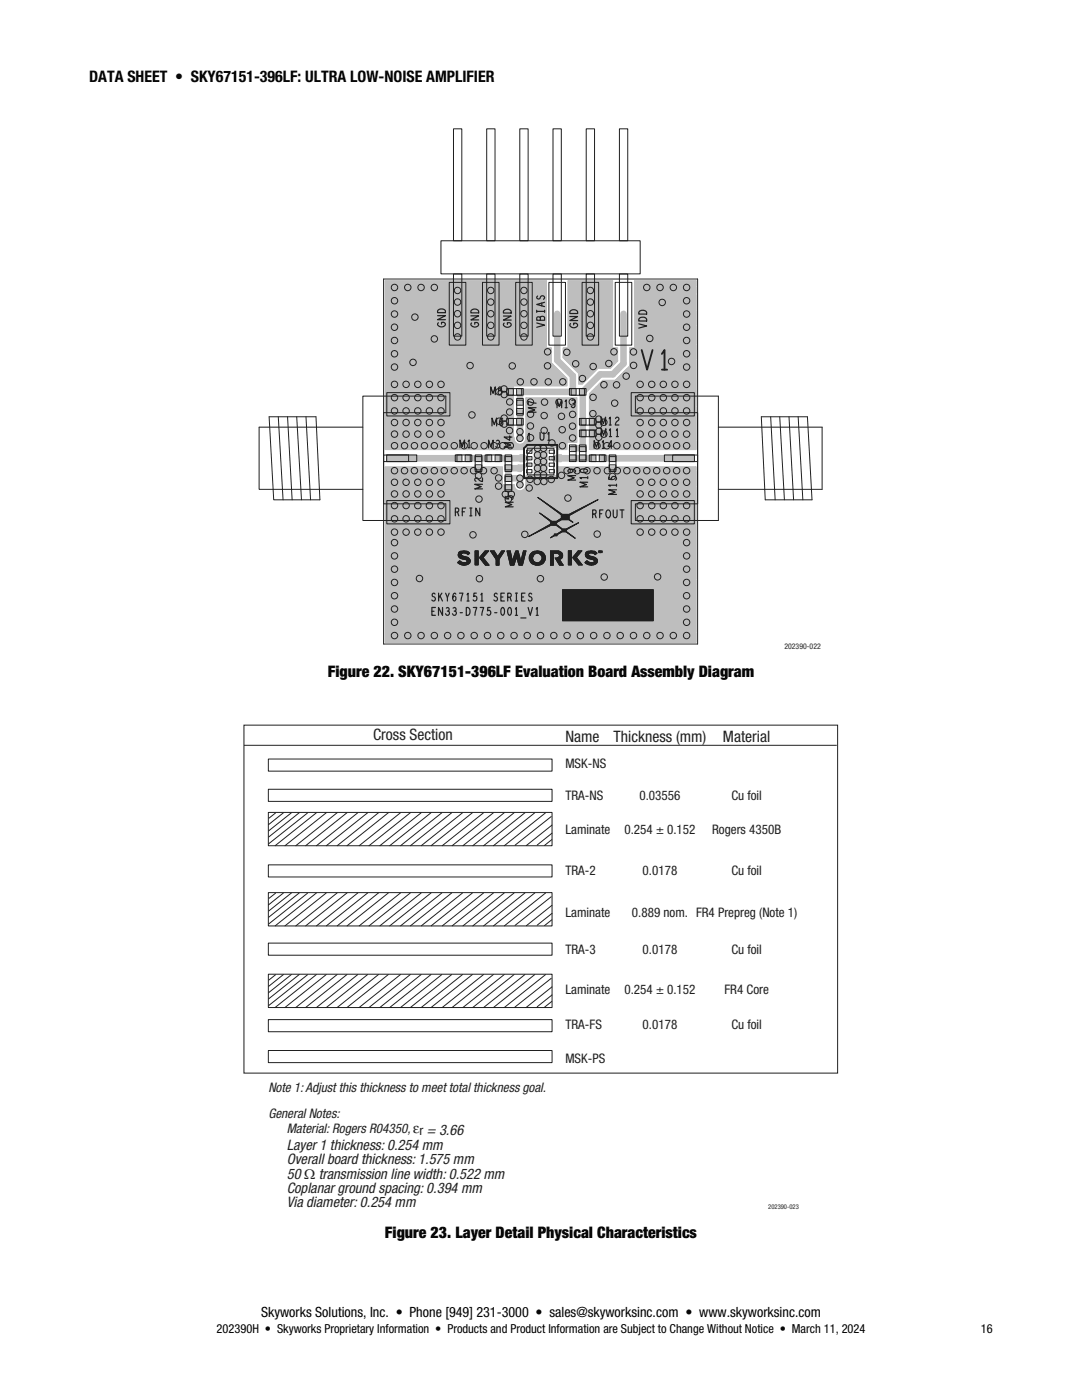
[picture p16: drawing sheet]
<svg xmlns="http://www.w3.org/2000/svg" width="216mm" height="279mm" viewBox="0 0 216 279" stroke-linecap="round" stroke-linejoin="round" font-family="sans-serif">
<defs><g id="words">
<g font-size="3.2">
<text x="17.8" y="16.4">DATA SHEET • SKY67151-396LF: ULTRA LOW-NOISE AMPLIFIER</text>
<text x="65.4" y="135.1">Figure 22. SKY67151-396LF Evaluation Board Assembly Diagram</text>
<text x="76.8" y="247">Figure 23. Layer Detail Physical Characteristics</text>
</g>
<g font-size="3.1" fill="#231f20">
<text x="74.4" y="147.7">Cross Section</text>
<text x="112.8" y="148.1">Name</text>
<text x="122.4" y="148.1">Thickness (mm)</text>
<text x="144.3" y="148.1">Material</text>
</g>
<g font-size="2.9" fill="#231f20">
<text x="57.2" y="229.4">Layer 1 thickness: 0.254 mm</text>
<text x="57.2" y="232.3">Overall board thickness: 1.575 mm</text>
<text x="57.2" y="235.2">50Ω transmission line width: 0.522 mm</text>
<text x="57.2" y="238.1">Coplanar ground spacing: 0.394 mm</text>
<text x="57.2" y="241">Via diameter: 0.254 mm</text>
</g>
<text font-size="2.8" x="52.1" y="262.8">Skyworks Solutions, Inc. • Phone [949] 231-3000 • sales@skyworksinc.com • www.skyworksinc.com</text>
<g font-size="2.6" fill="#231f20">
<text x="112.8" y="153.3">MSK-NS</text>
<text x="112.8" y="159.6">TRA-NS</text>
<text x="127.6" y="159.6">0.03556</text>
<text x="145.9" y="159.6">Cu foil</text>
<text x="112.8" y="166.5">Laminate</text>
<text x="124.6" y="166.5">0.254 ± 0.152</text>
<text x="142.1" y="166.5">Rogers 4350B</text>
<text x="112.8" y="174.6">TRA-2</text>
<text x="128.2" y="174.6">0.0178</text>
<text x="145.9" y="174.6">Cu foil</text>
<text x="112.8" y="183">Laminate</text>
<text x="126.1" y="183">0.889 nom. FR4 Prepreg (Note 1)</text>
<text x="112.8" y="190.3">TRA-3</text>
<text x="128.2" y="190.3">0.0178</text>
<text x="145.9" y="190.3">Cu foil</text>
<text x="112.8" y="198.5">Laminate</text>
<text x="124.6" y="198.5">0.254 ± 0.152</text>
<text x="144.6" y="198.5">FR4 Core</text>
<text x="112.8" y="205.3">TRA-FS</text>
<text x="128.2" y="205.3">0.0178</text>
<text x="145.9" y="205.3">Cu foil</text>
<text x="112.8" y="212.1">MSK-PS</text>
<text x="53.5" y="217.9">Note 1: Adjust this thickness to meet total thickness goal.</text>
<text x="53.5" y="223.1">General Notes:</text>
<text x="57.2" y="226">Material: Rogers R04350, εr = 3.66</text>
</g>
<g font-size="2.5">
<text x="43.2" y="266.1">202390H • Skyworks Proprietary Information • Products and Product Information are Subject to Change Without Notice • March 11, 2024</text>
<text x="195.7" y="266.1">16</text>
</g>
<text font-size="1.6" fill="#231f20" x="156.5" y="129.6">202390-022</text>
<text font-size="1.3" fill="#231f20" x="153.3" y="241.3">202390-023</text>
</g></defs>
<g fill="none" stroke="#bdbec1" stroke-width=".2">
<path d="M76.9 60h32.1M76.9 59.9h32.1M76.9 59.8h32.1M76.9 59.7h32.1M76.9 59.6h32.1M76.9 59.5h32.1M76.9 59.4h32.1M76.9 59.3h32.1M76.9 59.2h32.1M76.9 59.1h32.1M76.9 59h32.1M76.9 58.9h32.1"/>
<path d="M76.9 58.8h32.1M76.9 58.7h32.1M76.9 58.6h32.1M76.9 58.5h32.1M76.9 58.4h32.1M76.9 58.3h32.1M76.9 58.2h32.1M76.9 58.1h32.1M76.9 58h32.1M76.9 57.9h32.1M76.9 57.8h32.1M76.9 57.7h32.1"/>
<path d="M76.9 57.6h32.1M76.9 57.5h32.1M76.9 57.4h32.1M76.9 57.3h32.1M76.9 57.2h32.1M76.9 57.1h32.1M76.9 57h32.1M76.9 56.9h32.1M76.9 56.8h32.1M76.9 56.7h32.1M76.9 56.6h32.1M76.9 56.5h32.1"/>
<path d="M76.9 56.4h32.1M76.9 56.3h32.1M76.9 56.2h32.1M76.9 56.1h32.1M113.4 60h8.8M113.4 59.9h8.8M113.4 59.8h8.8M113.4 59.7h8.8M113.4 59.6h8.8M113.4 59.5h8.8M113.4 59.4h8.8M113.4 59.3h8.8"/>
<path d="M113.4 59.2h8.8M113.4 59.1h8.8M113.4 59h8.8M113.4 58.9h8.8M113.4 58.8h8.8M113.4 58.7h8.8M113.4 58.6h8.8M113.4 58.5h8.8M113.4 58.4h8.8M113.4 58.3h8.8M113.4 58.2h8.8M113.4 58.1h8.8"/>
<path d="M113.4 58h8.8M113.4 57.9h8.8M113.4 57.8h8.8M113.4 57.7h8.8M113.4 57.6h8.8M113.4 57.5h8.8M113.4 57.4h8.8M113.4 57.3h8.8M113.4 57.2h8.8M113.4 57.1h8.8M113.4 57h8.8M113.4 56.9h8.8"/>
<path d="M113.4 56.8h8.8M113.4 56.6h8.8M113.4 56.5h8.8M113.4 56.3h8.8M113.4 56.2h8.8M113.4 56.1h8.8M113.4 56.7h8.8M113.4 56.4h8.8M126.6 59h12.3M126.6 58.8h12.3M126.6 58.7h12.3M126.6 58.5h12.3"/>
<path d="M126.6 58.4h12.3M126.6 58.3h12.3M126.6 58.2h12.3M126.6 58h12.3M126.6 57.9h12.3M126.6 57.7h12.3M126.6 57.6h12.3M126.6 57.5h12.3M126.6 57.4h12.3M126.6 57.3h12.3M126.6 57.2h12.3M126.6 57.1h12.3"/>
<path d="M126.6 57h12.3M126.6 56.9h12.3M126.6 56.8h12.3M126.6 56.7h12.3M126.6 56.6h12.3M126.6 56.5h12.3M126.6 56.4h12.3M126.6 56.3h12.3M126.6 56.2h12.3M126.6 56.1h12.3M126.6 58.9h12.3M126.6 58.6h12.3"/>
<path d="M126.6 58.1h12.3M126.6 57.8h12.3M126.6 60h12.3M126.6 59.9h12.3M126.6 59.8h12.3M126.6 59.7h12.3M126.6 59.6h12.3M126.6 59.5h12.3M126.6 59.4h12.3M126.6 59.3h12.3M126.6 59.2h12.3M126.6 59.1h12.3"/>
<path d="M76.9 79.9h25.5M76.9 79.8h25.5M76.9 79.7h25.5M76.9 79.6h25.5M76.9 79.5h25.5M76.9 79.4h25.5M76.9 79.3h25.5M76.9 79.2h25.5M76.9 79.1h25.5M76.9 79h25.5M76.9 78.9h25.5M76.9 78.8h25.5"/>
<path d="M76.9 78.7h25.5M76.9 78.6h25.5M76.9 78.5h25.5M76.9 78.4h25.5M76.9 78.3h25.5M76.9 78.2h25.5M76.9 78.1h25.5M76.9 78h25.5M76.9 77.9h25.5M76.9 77.8h25.5M76.9 77.7h25.5M76.9 77.6h25.5"/>
<path d="M76.9 77.5h25.5M76.9 77.4h25.5M76.9 77.3h25.5M76.9 77.2h25.5M76.9 77.1h25.5M76.9 77h36.2M76.9 76.9h36.2M76.9 76.8h36.2M76.9 76.7h36.2M76.9 76.6h36.2M76.9 76.5h36.2M76.9 76.4h36.2"/>
<path d="M76.9 76.3h36.2M76.9 76.2h36.2M76.9 76.1h36.2M76.9 76h36.2M76.9 75.9h36.2M76.9 75.8h36.2M76.9 75.7h36.2M76.9 75.6h36.2M76.9 75.5h36.2M76.9 75.4h36.1M76.9 75.3h36M76.9 75.2h35.9"/>
<path d="M76.9 75.1h35.8M76.9 75h35.8M76.9 75h35.7M76.9 74.9h35.6M76.9 74.8h35.5M76.9 74.7h35.4M76.9 74.6h35.3M76.9 74.5h35.2M76.9 74.4h35.1M76.9 74.3h35M76.9 74.2h35M76.9 74.2h34.9"/>
<path d="M76.9 74.1h34.8M76.9 74h34.7M76.9 73.9h34.6M76.9 73.8h34.5M76.9 73.7h34.4M76.9 73.6h34.3M76.9 73.5h34.2M76.9 73.4h34.2M76.9 73.4h34.1M76.9 73.3h34M76.9 73.2h33.9M76.9 73.1h33.8"/>
<path d="M76.9 73h33.7M76.9 72.9h33.6M76.9 72.8h33.5M76.9 72.7h33.4M76.9 72.6h33.3M76.9 72.5h33.2M76.9 72.4h33.1M76.9 72.3h33.1M76.9 72.2h33.1M76.9 72.1h33.1M76.9 72h33.1M76.9 71.9h33.1"/>
<path d="M76.9 71.8h33.1M76.9 71.7h33.1M76.9 71.6h33.1M76.9 71.5h33.1M76.9 71.4h33.1M76.9 71.3h33.1M76.9 71.2h33.1M76.9 71.1h33.1M76.9 71h33.1M76.9 70.9h33.1M76.9 70.8h33.1M76.9 70.7h33.1"/>
<path d="M76.9 70.6h33.1M76.9 70.5h33.1M76.9 70.4h33.1M76.9 70.3h33.1M76.9 70.2h33.1M76.9 70.1h33.1M76.9 70h33.1M76.9 69.9h33.1M76.9 69.8h33.1M76.9 69.7h33.1M76.9 69.6h33.1M76.9 69.5h33.1"/>
<path d="M76.9 69.4h32.1M76.9 69.3h32.1M76.9 69.2h32.1M76.9 69.1h32.1M76.9 69h32.1M76.9 68.9h32.1M76.9 68.8h32.1M76.9 68.7h32.1M76.9 68.6h32.1M76.9 68.5h32.1M76.9 68.4h32.1M76.9 68.3h32.1"/>
<path d="M76.9 68.2h32.1M76.9 68.1h32.1M76.9 68h32.1M76.9 67.9h32.1M76.9 67.8h32.1M76.9 67.7h32.1M76.9 67.6h32.1M76.9 67.5h32.1M76.9 67.4h32.1M76.9 67.3h32.1M76.9 67.2h32.1M76.9 67.1h32.1"/>
<path d="M76.9 67h32.1M76.9 66.9h32.1M76.9 66.8h32.1M76.9 66.7h32.1M76.9 66.6h32.1M76.9 66.5h32.1M76.9 66.4h32.1M76.9 66.3h32.1M76.9 66.2h32.1M76.9 66.1h32.1M76.9 66h32.1M76.9 65.9h32.1"/>
<path d="M76.9 65.8h32.1M76.9 65.7h32.1M76.9 65.6h32.1M76.9 65.5h32.1M76.9 65.4h32.1M76.9 65.3h32.1M76.9 65.2h32.1M76.9 65.1h32.1M76.9 65h32.1M76.9 64.9h32.1M76.9 64.8h32.1M76.9 64.7h32.1"/>
<path d="M76.9 64.6h32.1M76.9 64.5h32.1M76.9 64.4h32.1M76.9 64.3h32.1M76.9 64.2h32.1M76.9 64.1h32.1M76.9 64h32.1M76.9 63.9h32.1M76.9 63.8h32.1M76.9 63.7h32.1M76.9 63.6h32.1M76.9 63.5h32.1"/>
<path d="M76.9 63.4h32.1M76.9 63.3h32.1M76.9 63.2h32.1M76.9 63.1h32.1M76.9 63h32.1M76.9 62.9h32.1M76.9 62.8h32.1M76.9 62.7h32.1M76.9 62.6h32.1M76.9 62.5h32.1M76.9 62.4h32.1M76.9 62.3h32.1"/>
<path d="M76.9 62.2h32.1M76.9 62.1h32.1M76.9 62h32.1M76.9 61.9h32.1M76.9 61.8h32.1M76.9 61.7h32.1M76.9 61.6h32.1M76.9 61.5h32.1M76.9 61.4h32.1M76.9 61.3h32.1M76.9 61.2h32.1M76.9 61.1h32.1"/>
<path d="M76.9 61h32.1M76.9 60.9h32.1M76.9 60.8h32.1M76.9 60.7h32.1M76.9 60.6h32.1M76.9 60.5h32.1M76.9 60.4h32.1M76.9 60.3h32.1M76.9 60.2h32.1M76.9 60.1h32.1M102.4 77v9.9l.2 .6h-25.7M105 79.9h10.1"/>
<path d="M105 79.8h10.1M105 79.7h10.1M105 79.6h10.1M105 79.5h10.1M110 69.4v3l3.1 3.1v1.5h-36.2M110 69.4h-1v-13.4h-32.1v33.7h14.6M112.4 71.3h10.8M112.4 71.2h10.8M112.4 71.1h10.8M112.4 71h10.8M112.4 70.8h10.8M112.4 70.7h10.8"/>
<path d="M112.4 70.5h10.8M112.4 70.4h10.8M112.4 70.3h10.8M112.4 70.2h10.8M112.4 70.1h10.8M112.4 70h10.8M112.4 69.9h10.8M112.4 69.8h10.8M112.4 69.7h10.8M112.4 69.6h10.8M112.4 69.5h10.8M112.4 69.4h10.8"/>
<path d="M112.4 71.4h10.8M112.4 70.9h10.8M112.4 70.6h10.8M112.4 71.4l3.1 3.1M112.4 71.4v-2h1v-13.4h8.8v13.4h1v2.7l-1.4 1.4h-7.3M112.4 71.5h10.8M112.5 71.6h10.7M112.6 71.6h10.6M112.7 71.7h10.5M112.7 71.8h10.5M112.8 71.9h10.4M112.9 71.9h10.3"/>
<path d="M113 72h10.2M113 72.1h10.2M113.1 72.1h10M113.2 72.2h9.9M113.3 72.3h9.7M113.3 72.4h9.6M113.4 69.4h8.8M113.4 69.3h8.8M113.4 69.2h8.8M113.4 69.1h8.8M113.4 69h8.8M113.4 68.9h8.8"/>
<path d="M113.4 68.8h8.8M113.4 68.7h8.8M113.4 68.6h8.8M113.4 68.5h8.8M113.4 68.4h8.8M113.4 68.3h8.8M113.4 68.2h8.8M113.4 68.1h8.8M113.4 68h8.8M113.4 67.9h8.8M113.4 67.8h8.8M113.4 67.7h8.8"/>
<path d="M113.4 67.6h8.8M113.4 67.5h8.8M113.4 67.3h8.8M113.4 67.2h8.8M113.4 67h8.8M113.4 66.9h8.8M113.4 66.7h8.8M113.4 66.6h8.8M113.4 66.5h8.8M113.4 66.4h8.8M113.4 66.3h8.8M113.4 66.2h8.8"/>
<path d="M113.4 66.1h8.8M113.4 66h8.8M113.4 65.9h8.8M113.4 65.8h8.8M113.4 65.7h8.8M113.4 65.6h8.8M113.4 65.5h8.8M113.4 65.4h8.8M113.4 65.3h8.8M113.4 65.2h8.8M113.4 65.1h8.8M113.4 65h8.8"/>
<path d="M113.4 64.9h8.8M113.4 64.8h8.8M113.4 64.7h8.8M113.4 64.6h8.8M113.4 64.5h8.8M113.4 64.4h8.8M113.4 64.3h8.8M113.4 64.2h8.8M113.4 64.1h8.8M113.4 64h8.8M113.4 63.9h8.8M113.4 63.8h8.8"/>
<path d="M113.4 63.7h8.8M113.4 63.6h8.8M113.4 63.5h8.8M113.4 63.4h8.8M113.4 63.3h8.8M113.4 63.1h8.8M113.4 63h8.8M113.4 62.9h8.8M113.4 62.8h8.8M113.4 62.7h8.8M113.4 62.6h8.8M113.4 62.5h8.8"/>
<path d="M113.4 62.4h8.8M113.4 62.3h8.8M113.4 62.2h8.8M113.4 62.1h8.8M113.4 62h8.8M113.4 61.9h8.8M113.4 61.8h8.8M113.4 61.7h8.8M113.4 61.6h8.8M113.4 61.5h8.8M113.4 61.4h8.8M113.4 61.3h8.8"/>
<path d="M113.4 61.2h8.8M113.4 61.1h8.8M113.4 61h8.8M113.4 60.9h8.8M113.4 60.8h8.8M113.4 60.7h8.8M113.4 60.6h8.8M113.4 60.4h8.8M113.4 60.3h8.8M113.4 60.1h8.8M113.4 67.4h8.8M113.4 67.1h8.8"/>
<path d="M113.4 66.8h8.8M113.4 63.2h8.8M113.4 60.5h8.8M113.4 60.2h8.8M113.4 72.4h9.4M113.5 72.5h9.3M113.6 72.6h9.1M113.6 72.7h9M113.7 72.7h8.9M113.8 72.8h8.7M113.8 72.9h8.6M113.9 72.9h8.4"/>
<path d="M114 73h8.3M114.1 73.1h8.1M114.1 73.2h8M114.2 73.2h7.8M114.3 73.3h7.7M114.4 73.4h7.5M114.4 73.4h7.4M114.6 73.6h4.6M114.6 73.7h4.5M114.7 73.7h4.4M114.8 73.8h4.2M114.9 73.9h4"/>
<path d="M114.9 74h3.9M115 74h3.8M115.1 74.1h3.6M115.2 74.2h3.4M115.2 74.2h3.3M115.3 74.3h3.2M115.4 74.4h3M115.4 74.5h2.9M115.5 76.6h.7M115.5 76.5h.8M115.5 76.4h.9M115.5 76.3h1"/>
<path d="M115.5 76.2h1.1M115.5 76.2h1.2M115.5 76.1h1.2M115.5 76h1.3M115.5 75.9h1.4M115.5 75.8h1.5M115.5 75.7h1.6M115.5 75.6h1.7M115.5 75.5h1.8M115.5 75.4h1.9M115.5 75.3h2M115.5 75.2h2.1"/>
<path d="M115.5 75.1h2.2M115.5 75h2.2M115.5 75h2.3M115.5 74.9h2.4M115.5 74.8h2.5M115.5 74.7h2.6M115.5 74.6h2.7M115.5 74.5h2.8M117.6 78.6v11.1h.7M117.6 79.9h21.3M117.6 79.7h21.3M117.6 79.6h21.3"/>
<path d="M117.6 79.4h21.3M117.6 79.3h21.3M117.6 79.2h21.3M117.6 79.1h21.3M117.6 79h21.3M117.6 78.9h21.3M117.6 78.8h21.3M117.6 78.7h21.3M117.6 78.6h21.3M117.6 79.8h21.3M117.6 79.5h21.3M117.7 78.5h21.2"/>
<path d="M117.8 78.4h21.1M117.8 78.3h21.1M117.9 78.3h21M118 78.2h20.9M118.1 78.1h20.8M118.1 78h20.8M118.2 78h20.7M118.3 77.9h20.6M118.4 77.8h20.5M118.4 77.7h20.5M118.5 77.7h20.4M118.6 77.6h20.3"/>
<path d="M118.7 77.5h20.2M118.7 77.4h20.2M118.8 77.4h20.1M118.9 77.3h20M118.9 77.2h20M119 77.2h19.9M119.1 77.1h19.8M119.2 77h19.7M119.2 76.9h19.7M119.3 73.5l-3.1 3.2h-.7v-2.2M119.3 76.9h19.6M119.4 76.8h19.5"/>
<path d="M119.5 76.7h19.4M119.5 76.6h19.4M119.6 76.6h19.3M119.7 76.5h19.2M119.7 76.4h19.2M119.8 76.4h19.1M119.9 76.3h19M120 76.2h18.9M120 76.1h18.9M120.1 76.1h18.8M120.2 76h18.7M120.3 75.9h18.6"/>
<path d="M122.8 75.8h16.1M122.9 75.8h16M123 75.7h15.9M123 75.6h15.9M123.1 75.6h15.8M123.2 75.5h15.7M123.2 75.4h15.7M123.3 75.3h15.6M123.4 75.3h15.5M123.5 75.2h15.4M123.5 75.1h15.4M123.6 75h15.3"/>
<path d="M123.7 75h15.2M123.8 74.9h15.1M123.8 74.8h15.1M123.9 74.8h15M124 74.7h14.9M124.1 74.6h14.8M124.1 74.5h14.8M124.2 74.5h14.7M124.3 74.4h14.6M124.4 74.3h14.5M124.4 74.2h14.5M124.5 74.2h14.4"/>
<path d="M124.6 74.1h14.3M124.6 74h14.3M124.7 74h14.2M124.8 73.9h14.1M124.9 73.8h14M124.9 73.7h14M125 73.7h13.9M125.1 73.6h13.8M125.1 73.5h13.8M125.2 73.5h13.7M125.3 73.4h13.6M125.4 73.3h13.5"/>
<path d="M125.4 73.2h13.5M125.5 73.2h13.4M125.6 73.1h13.3M125.6 69.4v3.7l-2.8 2.8h-2.5l-2.7 2.7M125.6 69.4h1v-13.4h12.3v33.7h-18.6M125.6 73h13.3M125.6 72.9h13.3M125.6 72.8h13.3M125.6 72.7h13.3M125.6 72.6h13.3M125.6 72.4h13.3M125.6 72.3h13.3"/>
<path d="M125.6 72.1h13.3M125.6 72h13.3M125.6 71.9h13.3M125.6 71.8h13.3M125.6 71.7h13.3M125.6 71.6h13.3M125.6 71.5h13.3M125.6 71.4h13.3M125.6 71.3h13.3M125.6 71.2h13.3M125.6 71.1h13.3M125.6 71h13.3"/>
<path d="M125.6 70.8h13.3M125.6 70.7h13.3M125.6 70.5h13.3M125.6 70.4h13.3M125.6 70.3h13.3M125.6 70.2h13.3M125.6 70.1h13.3M125.6 70h13.3M125.6 69.9h13.3M125.6 69.8h13.3M125.6 69.7h13.3M125.6 69.6h13.3"/>
<path d="M125.6 69.5h13.3M125.6 70.9h13.3M125.6 70.6h13.3M125.6 72.5h13.3M125.6 72.2h13.3M126.6 69.4h12.3M126.6 69.3h12.3M126.6 69.2h12.3M126.6 69.1h12.3M126.6 69h12.3M126.6 68.9h12.3M126.6 68.8h12.3"/>
<path d="M126.6 68.7h12.3M126.6 68.6h12.3M126.6 68.5h12.3M126.6 68.4h12.3M126.6 68.3h12.3M126.6 68.2h12.3M126.6 68.1h12.3M126.6 68h12.3M126.6 67.9h12.3M126.6 67.8h12.3M126.6 67.7h12.3M126.6 67.6h12.3"/>
<path d="M126.6 67.5h12.3M126.6 67.4h12.3M126.6 67.3h12.3M126.6 67.2h12.3M126.6 67.1h12.3M126.6 67h12.3M126.6 66.9h12.3M126.6 66.8h12.3M126.6 66.7h12.3M126.6 66.6h12.3M126.6 66.5h12.3M126.6 66.4h12.3"/>
<path d="M126.6 66.3h12.3M126.6 66.2h12.3M126.6 66.1h12.3M126.6 66h12.3M126.6 65.9h12.3M126.6 65.8h12.3M126.6 65.7h12.3M126.6 65.6h12.3M126.6 65.5h12.3M126.6 65.4h12.3M126.6 65.3h12.3M126.6 65.2h12.3"/>
<path d="M126.6 65.1h12.3M126.6 65h12.3M126.6 64.9h12.3M126.6 64.8h12.3M126.6 64.7h12.3M126.6 64.6h12.3M126.6 64.5h12.3M126.6 64.3h12.3M126.6 64.2h12.3M126.6 64.1h12.3M126.6 63.9h12.3M126.6 63.8h12.3"/>
<path d="M126.6 63.7h12.3M126.6 63.6h12.3M126.6 63.5h12.3M126.6 63.4h12.3M126.6 63.3h12.3M126.6 63.2h12.3M126.6 63.1h12.3M126.6 63h12.3M126.6 62.9h12.3M126.6 62.8h12.3M126.6 62.7h12.3M126.6 62.6h12.3"/>
<path d="M126.6 62.5h12.3M126.6 62.4h12.3M126.6 62.3h12.3M126.6 62.2h12.3M126.6 62.1h12.3M126.6 62h12.3M126.6 61.9h12.3M126.6 61.8h12.3M126.6 61.7h12.3M126.6 61.6h12.3M126.6 61.5h12.3M126.6 61.4h12.3"/>
<path d="M126.6 61.3h12.3M126.6 61.2h12.3M126.6 61.1h12.3M126.6 61h12.3M126.6 60.9h12.3M126.6 60.8h12.3M126.6 60.7h12.3M126.6 60.6h12.3M126.6 60.5h12.3M126.6 60.4h12.3M126.6 60.3h12.3M126.6 60.2h12.3"/>
<path d="M126.6 60.1h12.3M126.6 64.4h12.3M126.6 64h12.3M76.9 82.9h25.5M76.9 82.8h25.5M76.9 82.7h25.5M76.9 82.6h25.5M76.9 82.5h25.5M76.9 82.4h25.5M76.9 82.3h25.5M76.9 82.2h25.5M76.9 82.1h25.5"/>
<path d="M76.9 82h25.5M76.9 81.9h25.5M76.9 81.8h25.5M76.9 81.7h25.5M76.9 81.6h25.5M76.9 81.5h25.5M76.9 81.4h25.5M76.9 81.3h25.5M76.9 81.2h25.5M76.9 81.1h25.5M76.9 81h25.5M76.9 80.9h25.5"/>
<path d="M76.9 80.8h25.5M76.9 80.7h25.5M76.9 80.6h25.5M76.9 80.5h25.5M76.9 80.4h25.5M76.9 80.3h25.5M76.9 80.2h25.5M76.9 80.1h25.5M76.9 80h25.5M76.9 97.8h26.3M76.9 89.6h27.6M76.9 89.6h27.7"/>
<path d="M76.9 88.1h25.8M76.9 88h25.8M76.9 100h62M76.9 99.9h62M76.9 99.8h62M76.9 99.7h62M76.9 99.6h62M76.9 99.5h62M76.9 99.4h62M76.9 99.3h62M76.9 99.2h62M76.9 99.1h62"/>
<path d="M76.9 99h62M76.9 98.9h62M76.9 98.8h62M76.9 98.7h62M76.9 98.6h62M76.9 98.5h62M76.9 98.4h62M76.9 98.3h62M76.9 98.2h62M76.9 98.1h62M76.9 98h62M76.9 97.9h26.7"/>
<path d="M76.9 97.9h26.4M76.9 89.7h27.5M76.9 89.5h27.7M76.9 89.4h27.7M76.9 89.3h27.7M76.9 89.3h36.2M76.9 89.2h36.2M76.9 89.1h36.2M76.9 89h36.2M76.9 88.9h36.2M76.9 88.8h36.2M76.9 88.7h36.2"/>
<path d="M76.9 88.6h26.5M76.9 88.5h26.3M76.9 88.5h26.2M76.9 88.4h26.1M76.9 88.2h25.9M76.9 87.9h25.7M76.9 87.7h25.7M76.9 87.4l25.7 .1a1.19 1.19 0 0 0 1.1 1.2 1.19 1.19 0 0 0 1.2-1.2l10.2-.1M76.9 88.3h26M76.9 87.8h25.7M76.9 87.6h25.7M76.9 87.4h25.6"/>
<path d="M76.9 87.3h25.6M76.9 87.2h25.6M76.9 87.1h25.6M76.9 87h25.6M76.9 86.9h25.5M76.9 86.8h25.5M76.9 86.7h25.5M76.9 86.6h25.5M76.9 86.5h25.5M76.9 86.4h25.5M76.9 86.3h25.5M76.9 86.2h25.5"/>
<path d="M76.9 86.1h25.5M76.9 86h25.5M76.9 85.9h25.5M76.9 85.8h25.5M76.9 85.7h25.5M76.9 85.6h25.5M76.9 85.5h25.5M76.9 85.4h25.5M76.9 85.3h25.5M76.9 85.2h25.5M76.9 85.1h25.5M76.9 85h25.5"/>
<path d="M76.9 84.9h25.5M76.9 84.8h25.5M76.9 84.7h25.5M76.9 84.6h25.5M76.9 84.5h25.5M76.9 84.4h25.5M76.9 84.3h25.5M76.9 84.2h25.5M76.9 84.1h25.5M76.9 84h25.5M76.9 83.9h25.5M76.9 83.8h25.5"/>
<path d="M76.9 83.7h25.5M76.9 83.6h25.5M76.9 83.5h25.5M76.9 83.4h25.5M76.9 83.3h25.5M76.9 83.2h25.5M76.9 83.1h25.5M76.9 83h25.5M76.9 97.6h26.1M76.9 97h25.7M76.9 96.9h25.7M76.9 95.1h23.3"/>
<path d="M76.9 95h23.3M76.9 97.7h26.1M76.9 97.6h26M76.9 97.1h25.7M76.9 96.8h25.7M76.9 96.7h23.3M76.9 96.6h23.3M76.9 96.5h23.3M76.9 96.4h23.3M76.9 96.3h23.3M76.9 96.2h23.3M76.9 96.1h23.3"/>
<path d="M76.9 96h23.3M76.9 95.9h23.3M76.9 95.8h23.3M76.9 95.7h23.3M76.9 95.6h23.3M76.9 95.5h23.3M76.9 95.4h23.3M76.9 95.3h23.3M76.9 95.2h23.3M76.9 94.9h23.3M76.9 93.6h23.3v3.1h2.4M76.9 97.5h25.9"/>
<path d="M76.9 97.3h25.8M76.9 97.2h25.8M76.9 94.8h23.3M76.9 94.7h23.3M76.9 94.6h23.3M76.9 94.5h23.3M76.9 94.4h23.3M76.9 94.3h23.3M76.9 94.2h23.3M76.9 94.1h23.3M76.9 94h23.3M76.9 93.9h23.3"/>
<path d="M76.9 93.8h23.3M76.9 93.7h23.3M76.9 93.6h23.3M76.9 93.5h23.3M76.9 93.4h23.3M76.9 93.3h23.3M76.9 97.4h25.9M76.9 97.4h25.8M77.2 90.8h3.9v1.3h-3.9zM77.2 92h3.9M77.2 91.9h3.9M77.2 91.7h3.9"/>
<path d="M77.2 91.6h3.9M77.2 91.4h3.9M77.2 91.3h3.9M77.2 91.2h3.9M77.2 91.1h3.9M77.2 91h3.9M77.2 90.9h3.9M77.2 92.1h3.9M77.2 91.8h3.9M77.2 91.5h3.9M91.5 89.7h1.8M91.7 93.1l-.2 .1"/>
<path d="M93.2 93.1l.3 .1M97.4 89.7h.3M97.5 89.7h-4.3M97.7 93.1l-.3 .1M99.2 93.1l1 .1v.1M100.2 93.3v.3M100.2 93.2h-23.3v35h62v-35h-27.6M102.6 96.7a1.19 1.19 0 0 0 1.1 1.2 1.19 1.19 0 0 0 1.2-1.2M102.6 96.7l-25.7 .1M103.4 92.8h1.3l.1 .4-.8 .9h-.6zM103.4 94.1h.6M103.4 94h.7"/>
<path d="M103.4 93.9h.7M103.4 93.9h.8M103.4 93.8h.9M103.4 93.7h.9M103.4 93.6h1M103.4 93.6h1.1M103.4 93.5h1.1M103.4 93.4h1.2M103.4 93.3h1.3M103.4 93.2h1.4M103.4 93.1h1.4M103.4 93h1.3"/>
<path d="M103.4 92.9h1.3M103.4 92.8h1.3M103.8 90.8h.6l1.1 .3v.7l-1.1 .3h-.6zM103.8 92h.9M103.8 91.9h1.4M103.8 91.7h1.7M103.8 91.6h1.7M103.8 91.4h1.7M103.8 91.3h1.7M103.8 91.2h1.7M103.8 91.1h1.6M103.8 90.9h1.1"/>
<path d="M103.8 90.8h.6M103.8 92.1h.7M103.8 92h1.2M103.8 91.8h1.7M103.8 91.5h1.7M103.8 91h1.4M103.8 90.9h.9M103.9 97.9h35M104.1 88.6h9M104.2 97.9h34.7M104.2 89.7h.1M104.3 89.7h-6.6"/>
<path d="M104.3 88.5h8.8M104.4 97.8h34.5M104.4 88.5h8.7M104.5 97.7h34.4M104.5 89.5l-.2 .2M104.5 88.4h8.6M104.6 89.5v-.2h2v5.6M104.6 97.6h34.3M104.6 88.3h8.5M104.7 88.2h10.4M104.7 97.5h34.2M104.7 97.4h34.2"/>
<path d="M104.8 88.1h10.3M104.8 97.4h34.1M104.8 88h10.3M104.8 97.3h34.1M104.9 88h10.2M104.9 97.2h34M104.9 87.9h10.2M104.9 97.1h34M104.9 87.8h10.2M104.9 87.7h10.2M104.9 97h34M104.9 95.2h34"/>
<path d="M104.9 95.1h34M105 95.4v1.4h33.9M105 83h10.1M105 82.9h10.1M105 82.8h10.1M105 82.7h10.1M105 82.6h10.1M105 82.5h10.1M105 82.4h10.1M105 82.3h10.1M105 82.2h10.1M105 82.1h10.1"/>
<path d="M105 82h10.1M105 81.9h10.1M105 81.8h10.1M105 81.7h10.1M105 81.6h10.1M105 81.5h10.1M105 81.4h10.1M105 81.3h10.1M105 81.2h10.1M105 81.1h10.1M105 81h10.1M105 80.9h10.1"/>
<path d="M105 80.8h10.1M105 80.7h10.1M105 80.6h10.1M105 80.5h10.1M105 80.4h10.1M105 80.3h10.1M105 80.2h10.1M105 80.1h10.1M105 80h10.1M105 87.7h10.1M105 87.6h10.1M105 87.4h10.1"/>
<path d="M105 87.3h10.1M105 87.2h10.1M105 87.1h10.1M105 87h10.1M105 86.9h10.1M105 86.8h10.1M105 86.7h10.1M105 86.6h10.1M105 86.5h10.1M105 86.4h10.1M105 86.3h10.1M105 86.2h10.1"/>
<path d="M105 86.1h10.1M105 86h10.1M105 85.9h10.1M105 85.8h10.1M105 85.7h10.1M105 85.6h10.1M105 85.5h10.1M105 85.4h10.1M105 85.3h10.1M105 85.2h10.1M105 85.1h10.1M105 85h10.1"/>
<path d="M105 84.9h10.1M105 84.8h10.1M105 84.7h10.1M105 84.6h10.1M105 84.5h10.1M105 84.4h10.1M105 84.3h10.1M105 84.2h10.1M105 84.1h10.1M105 84h10.1M105 83.9h10.1M105 83.8h10.1"/>
<path d="M105 83.7h10.1M105 83.6h10.1M105 83.5h10.1M105 83.4h10.1M105 83.3h10.1M105 83.2h10.1M105 83.1h10.1M105 96.9h33.9M105 96.8h33.9M105 96.7h33.9M105 96.6h33.9M105 96.5h33.9"/>
<path d="M105 96.4h33.9M105 96.3h33.9M105 96.2h33.9M105 96.1h33.9M105 96h33.9M105 95.9h33.9M105 95.8h33.9M105 95.7h33.9M105 95.6h33.9M105 95.5h33.9M105 95.4h33.9M105 95.3h33.9"/>
<path d="M105 95.2h33.9M105 95h33.9M105 94.9h33.9M105.1 94.9l-.2 .2v.3M106.6 91h2.5M106.6 90.9h2.5M106.6 90.8h2.5M106.6 90.7h2.5M106.6 90.6h2.5M106.6 90.5h2.5M106.6 90.4h2.5M106.6 90.3h2.5"/>
<path d="M106.6 90.2h2.5M106.6 90.1h2.5M106.6 90h2.5M106.6 89.9h2.5M106.6 89.8h2.5M106.6 89.7h2.5M106.6 89.6h2.5M106.6 89.5h2.5M106.6 89.4h2.5M106.6 89.3h2.5M106.6 94.9h2.5M106.6 94.8h2.5"/>
<path d="M106.6 94.7h2.5M106.6 94.6h2.5M106.6 94.5h2.5M106.6 94.4h2.5M106.6 94.3h2.5M106.6 94.2h2.5M106.6 94.1h2.5M106.6 94h2.5M106.6 93.9h2.5M106.6 93.8h2.5M106.6 93.7h2.5M106.6 93.6h2.5"/>
<path d="M106.6 93.5h2.5M106.6 93.4h2.5M106.6 93.3h2.5M106.6 93.2h2.5M106.6 93.1h2.5M106.6 93h2.5M106.6 92.9h2.5M106.6 92.8h2.5M106.6 92.7h2.5M106.6 92.6h2.5M106.6 92.5h2.5M106.6 92.4h2.5"/>
<path d="M106.6 92.3h2.5M106.6 92.2h2.5M106.6 92.1h2.5M106.6 92h2.5M106.6 91.9h2.5M106.6 91.8h2.5M106.6 91.7h2.5M106.6 91.6h2.5M106.6 91.5h2.5M106.6 91.4h2.5M106.6 91.3h2.5M106.6 91.2h2.5"/>
<path d="M106.6 91.1h2.5M110.2 91.7h1.8M110.2 91.6h1.8M110.2 91.4h1.8M110.2 91.3h1.8M110.2 91.2h1.8M110.2 91.5h1.8M110.3 91.8h1.7M110.3 91.1h1.7M110.5 91.9h1.5M110.6 91h1.4M110.8 92h1.2"/>
<path d="M110.8 90.9h1.2M111 92h1M111.1 90.9h.9M111.2 89.5v-.2h-2.1v5.6h2.1v-1.5l.3-.2M111.2 89.5l.2 .2M111.2 89.6h1.9M111.2 89.5h1.9M111.2 89.4h1.9M111.2 89.3h1.9M111.2 94.9h27.7M111.2 94.8h27.7M111.2 94.7h27.7"/>
<path d="M111.2 94.6h27.7M111.2 94.5h27.7M111.2 94.4h27.7M111.2 94.3h27.7M111.2 94.2h27.7M111.2 94.1h27.7M111.2 94h27.7M111.2 93.9h27.7M111.2 93.8h27.7M111.2 93.7h27.7M111.2 93.6h27.7M111.2 93.5h27.7"/>
<path d="M111.2 93.4h27.7M111.2 93.3h27.7M111.3 89.7h1.8M111.3 92.1h.7M111.3 90.8h.7M111.4 89.7h.1M112 90.8h-.6l-1.2 .3v.7l1.2 .3h.6M112 90.8v1.3M115.1 87.5h-10.1v-8.1h10.1v8.9h-2v1.4h-1.6M117.6 89.7h21.3M117.6 89.5h21.3M117.6 89.4h21.3"/>
<path d="M117.6 89.2h21.3M117.6 89h21.3M117.6 88.9h21.3M117.6 88.7h21.3M117.6 88.6h21.3M117.6 88.4h21.3M117.6 88.2h21.3M117.6 88.1h21.3M117.6 88h21.3M117.6 87.9h21.3M117.6 87.8h21.3M117.6 87.7h21.3"/>
<path d="M117.6 87.6h21.3M117.6 87.5h21.3M117.6 87.3h21.3M117.6 87.2h21.3M117.6 87h21.3M117.6 86.9h21.3M117.6 86.8h21.3M117.6 86.7h21.3M117.6 86.6h21.3M117.6 86.5h21.3M117.6 86.4h21.3M117.6 86.3h21.3"/>
<path d="M117.6 86.2h21.3M117.6 86.1h21.3M117.6 86h21.3M117.6 85.9h21.3M117.6 85.8h21.3M117.6 85.7h21.3M117.6 85.6h21.3M117.6 85.5h21.3M117.6 85.4h21.3M117.6 85.3h21.3M117.6 85.2h21.3M117.6 85.1h21.3"/>
<path d="M117.6 85h21.3M117.6 84.9h21.3M117.6 84.8h21.3M117.6 84.7h21.3M117.6 84.6h21.3M117.6 84.5h21.3M117.6 84.4h21.3M117.6 84.3h21.3M117.6 84.2h21.3M117.6 84.1h21.3M117.6 84h21.3M117.6 83.9h21.3"/>
<path d="M117.6 83.8h21.3M117.6 83.7h21.3M117.6 83.6h21.3M117.6 83.5h21.3M117.6 83.4h21.3M117.6 83.3h21.3M117.6 83.2h21.3M117.6 83.1h21.3M117.6 83h21.3M117.6 82.9h21.3M117.6 82.7h21.3M117.6 82.6h21.3"/>
<path d="M117.6 82.4h21.3M117.6 82.3h21.3M117.6 82.2h21.3M117.6 82.1h21.3M117.6 82h21.3M117.6 81.9h21.3M117.6 81.8h21.3M117.6 81.7h21.3M117.6 81.6h21.3M117.6 81.5h21.3M117.6 81.4h21.3M117.6 81.3h21.3"/>
<path d="M117.6 81.2h21.3M117.6 81.1h21.3M117.6 81h21.3M117.6 80.9h21.3M117.6 80.8h21.3M117.6 80.7h21.3M117.6 80.6h21.3M117.6 80.5h21.3M117.6 80.4h21.3M117.6 80.3h21.3M117.6 80.2h21.3M117.6 80h21.3"/>
<path d="M117.6 89.6h21.3M117.6 89.3h21.3M117.6 89.1h21.3M117.6 88.8h21.3M117.6 88.5h21.3M117.6 88.3h21.3M117.6 87.4h21.3M117.6 87.1h21.3M117.6 82.8h21.3M117.6 82.5h21.3M117.6 80.1h21.3M118.2 89.7h.3"/>
<path d="M118.5 93.1l-.3 .1M118.5 89.7h1.5M120 93.1l.2 .1M120.2 89.7h-.2M134.7 90.8h3.9v1.3h-3.9zM134.7 92h3.9M134.7 91.9h3.9M134.7 91.7h3.9M134.7 91.6h3.9M134.7 91.4h3.9M134.7 91.3h3.9M134.7 91.2h3.9"/>
<path d="M134.7 91.1h3.9M134.7 90.9h3.9M134.7 90.8h3.9M134.7 92.1h3.9M134.7 91.8h3.9M134.7 91.5h3.9M134.7 91h3.9M76.9 120h62M76.9 119.9h62M76.9 119.8h62M76.9 119.7h62M76.9 119.6h62"/>
<path d="M76.9 119.5h62M76.9 119.4h62M76.9 119.3h62M76.9 119.2h62M76.9 119.1h62M76.9 119h62M76.9 118.9h62M76.9 118.8h62M76.9 118.7h62M76.9 118.6h62M76.9 118.5h62M76.9 118.4h62"/>
<path d="M76.9 118.3h62M76.9 118.2h62M76.9 118.1h62M76.9 118h62M76.9 117.9h62M76.9 117.8h62M76.9 117.7h62M76.9 117.6h62M76.9 117.5h62M76.9 117.4h62M76.9 117.3h62M76.9 117.2h62"/>
<path d="M76.9 117.1h62M76.9 117h62M76.9 116.9h62M76.9 116.8h62M76.9 116.7h62M76.9 116.6h62M76.9 116.5h62M76.9 116.4h62M76.9 116.3h62M76.9 116.2h62M76.9 116.1h62M76.9 116h62"/>
<path d="M76.9 115.9h62M76.9 115.8h62M76.9 115.7h62M76.9 115.6h62M76.9 115.5h62M76.9 115.4h62M76.9 115.3h62M76.9 115.2h62M76.9 115.1h62M76.9 115h62M76.9 114.9h62M76.9 114.8h62"/>
<path d="M76.9 114.7h62M76.9 114.6h62M76.9 114.5h62M76.9 114.4h62M76.9 114.3h62M76.9 114.2h62M76.9 114.1h62M76.9 114h62M76.9 113.9h62M76.9 113.8h62M76.9 113.7h62M76.9 113.6h62"/>
<path d="M76.9 113.5h62M76.9 113.4h62M76.9 113.3h62M76.9 113.2h62M76.9 113.1h62M76.9 113h62M76.9 112.9h62M76.9 112.8h62M76.9 112.7h62M76.9 112.6h62M76.9 112.5h62M76.9 112.4h62"/>
<path d="M76.9 112.3h62M76.9 112.2h62M76.9 112.1h62M76.9 112h62M76.9 111.9h62M76.9 111.8h62M76.9 111.7h62M76.9 111.6h62M76.9 111.5h62M76.9 111.4h62M76.9 111.3h62M76.9 111.2h62"/>
<path d="M76.9 111.1h62M76.9 111h62M76.9 110.9h62M76.9 110.8h62M76.9 110.7h62M76.9 110.6h62M76.9 110.5h62M76.9 110.4h62M76.9 110.3h62M76.9 110.2h62M76.9 110.1h62M76.9 110h62"/>
<path d="M76.9 109.9h62M76.9 109.8h62M76.9 109.7h62M76.9 109.6h62M76.9 109.5h62M76.9 109.4h62M76.9 109.3h62M76.9 109.2h62M76.9 109.1h62M76.9 109h62M76.9 108.9h62M76.9 108.8h62"/>
<path d="M76.9 108.7h62M76.9 108.6h62M76.9 108.5h62M76.9 108.4h62M76.9 108.3h62M76.9 108.2h62M76.9 108.1h62M76.9 108h62M76.9 107.9h62M76.9 107.8h62M76.9 107.7h62M76.9 107.6h62"/>
<path d="M76.9 107.5h62M76.9 107.4h62M76.9 107.3h62M76.9 107.2h62M76.9 107.1h62M76.9 107h62M76.9 106.9h62M76.9 106.8h62M76.9 106.7h62M76.9 106.6h62M76.9 106.5h62M76.9 106.4h62"/>
<path d="M76.9 106.3h62M76.9 106.2h62M76.9 106.1h62M76.9 106h62M76.9 105.9h62M76.9 105.8h62M76.9 105.7h62M76.9 105.6h62M76.9 105.5h62M76.9 105.4h62M76.9 105.3h62M76.9 105.2h62"/>
<path d="M76.9 105.1h62M76.9 105h62M76.9 104.9h62M76.9 104.8h62M76.9 104.7h62M76.9 104.6h62M76.9 104.5h62M76.9 104.4h62M76.9 104.3h62M76.9 104.2h62M76.9 104.1h62M76.9 104h62"/>
<path d="M76.9 103.9h62M76.9 103.8h62M76.9 103.7h62M76.9 103.6h62M76.9 103.5h62M76.9 103.4h62M76.9 103.3h62M76.9 103.2h62M76.9 103.1h62M76.9 103h62M76.9 102.9h62M76.9 102.8h62"/>
<path d="M76.9 102.7h62M76.9 102.6h62M76.9 102.5h62M76.9 102.4h62M76.9 102.3h62M76.9 102.2h62M76.9 102.1h62M76.9 102h62M76.9 101.9h62M76.9 101.8h62M76.9 101.7h62M76.9 101.6h62"/>
<path d="M76.9 101.5h62M76.9 101.4h62M76.9 101.3h62M76.9 101.2h62M76.9 101.1h62M76.9 101h62M76.9 100.9h62M76.9 100.8h62M76.9 100.7h62M76.9 100.6h62M76.9 100.5h62M76.9 100.4h62"/>
<path d="M76.9 100.3h62M76.9 100.2h62M76.9 100.1h62M76.9 128.2h62M76.9 128.1h62M76.9 128h62M76.9 127.9h62M76.9 127.8h62M76.9 127.7h62M76.9 127.6h62M76.9 127.5h62M76.9 127.4h62"/>
<path d="M76.9 127.3h62M76.9 127.2h62M76.9 127.1h62M76.9 127h62M76.9 126.9h62M76.9 126.8h62M76.9 126.7h62M76.9 126.6h62M76.9 126.5h62M76.9 126.4h62M76.9 126.3h62M76.9 126.2h62"/>
<path d="M76.9 126.1h62M76.9 126h62M76.9 125.9h62M76.9 125.8h62M76.9 125.7h62M76.9 125.6h62M76.9 125.5h62M76.9 125.4h62M76.9 125.3h62M76.9 125.2h62M76.9 125.1h62M76.9 125h62"/>
<path d="M76.9 124.9h62M76.9 124.8h62M76.9 124.7h62M76.9 124.6h62M76.9 124.5h62M76.9 124.4h62M76.9 124.3h62M76.9 124.2h62M76.9 124.1h62M76.9 124h62M76.9 123.9h62M76.9 123.8h62"/>
<path d="M76.9 123.7h62M76.9 123.6h62M76.9 123.5h62M76.9 123.4h62M76.9 123.3h62M76.9 123.2h62M76.9 123.1h62M76.9 123h62M76.9 122.9h62M76.9 122.8h62M76.9 122.7h62M76.9 122.6h62"/>
<path d="M76.9 122.5h62M76.9 122.4h62M76.9 122.3h62M76.9 122.2h62M76.9 122.1h62M76.9 122h62M76.9 121.9h62M76.9 121.8h62M76.9 121.7h62M76.9 121.6h62M76.9 121.5h62M76.9 121.4h62"/>
<path d="M76.9 121.3h62M76.9 121.2h62M76.9 121.1h62M76.9 121h62M76.9 120.9h62M76.9 120.8h62M76.9 120.7h62M76.9 120.6h62M76.9 120.5h62M76.9 120.4h62M76.9 120.3h62M76.9 120.2h62"/>
<path d="M76.9 120.1h62"/>
</g>
<path d="M111.2 62.6v9.3l3.1 3.1v3.2h-10.5v2M124.4 62.6v10l-2.1 2.1h-2.5l-3.5 3.5v11.3h-2M80.2 91.5h11.3M93.5 91.5h4M99.5 91.5h4.8M103.7 93.4h-2.3v2h2.4v1.4M103.8 82.2v5.3M111.5 91.5h6.8M120.3 91.5h15.3" fill="none" stroke="#bdbec1" stroke-width="1.3"/>
<path d="M104.3 91.5h1.3M105.6 92.8h-.5l-1.4 .6M110.1 91.5h1.4" fill="none" stroke="#bdbec1" stroke-width=".65"/>
<g fill="none" stroke="#231f20" stroke-width=".2">
<path d="M90.5 25.7h1.6v22.4h-1.6zM97.1 25.7h1.7v22.4h-1.7zM103.7 25.7h1.7v22.4h-1.7zM110.3 25.7h1.7v22.4h-1.7zM117 25.7h1.6v22.4h-1.6zM123.6 25.7h1.7v22.4h-1.7zM76.5 55.7h62.7v72.8h-62.7zM88 48.1h39.7v6.6h-39.7zM89.6 56.4h3.4v12.5h-3.4zM90.5 54.7h1.6v12.4h-1.6zM96.3 56.4h3.3v12.5h-3.3zM97.1 54.7h1.7v12.4h-1.7z"/>
<path d="M102.9 56.4h3.3v12.5h-3.3zM103.7 54.7h1.7v12.4h-1.7zM109.5 56.4h3.3v12.5h-3.3zM110.3 54.7h1.7v12.4h-1.7zM116.2 56.4h3.3v12.5h-3.3zM117 54.7h1.6v12.4h-1.6zM122.8 56.4h3.3v12.5h-3.3zM123.6 54.7h1.7v12.4h-1.7zM72.4 79.1h16.6v3.3h-12.5v18.2h12.5v3.3h-16.6zM77.2 78.4h12.6v4.6h-12.6zM101.1 77.5h1.3v1.4h-1.3zM101.4 77.6h2.7v1.3h-2.7z"/>
<path d="M103.1 79.5h1.3v1.4h-1.3zM103.1 77.5h1.3v1.4h-1.3zM103.1 79.9h1.3v2.6h-1.3zM113.6 77.5h1.4v1.4h-1.4zM114 77.6h2.6v1.3h-2.6zM115.6 77.5h1.3v1.4h-1.3zM125.9 78.4h12.6v4.6h-12.6zM53.7 83.2h9.4l.7 16.6h-9.2zM55.5 83.2l1 16.6M57.4 83.2l.9 16.6M59.2 83.2l1 16.6M61.1 83.2l.9 16.6"/>
<path d="M72.4 85.2h-20.7v12.5h20.7M76.5 90.8h5v1.3h-5zM77.2 90.8h6v1.3h-6zM77.2 99.9h12.6v4.6h-12.6zM90.8 90.8h1.4v1.3h-1.4zM91.2 90.8h2.6v1.3h-2.6zM92.8 90.8h1.3v1.3h-1.3zM94.8 91.1h1.3v2.7h-1.3zM94.8 90.8h1.3v1.3h-1.3zM94.8 92.8h1.3v1.3h-1.3zM96.8 90.8h1.3v1.3h-1.3zM97.2 90.8h2.6v1.3h-2.6z"/>
<path d="M98.8 90.8h1.3v1.3h-1.3zM100.8 94.8h1.3v1.3h-1.3zM100.8 96.7h1.3v1.4h-1.3zM100.8 90.8h1.3v1.3h-1.3zM100.8 92.8h1.3v1.3h-1.3zM100.8 91.1h1.3v2.7h-1.3zM100.8 95.1h1.3v2.7h-1.3zM101.1 83.5h1.3v1.3h-1.3zM101.4 83.5h2.7v1.3h-2.7zM103.1 81.5h1.3v1.3h-1.3zM103.1 83.5h1.3v1.3h-1.3zM105.1 92.4h1v.7h-1z"/>
<path d="M105.1 93.7h1v.7h-1zM105.1 89.8h1v.7h-1zM105.1 91.1h1v.7h-1zM105.2 89.5h5.3v5.3h-5.3zM106.4 89.5l-1.2 1.2M107.6 99.5h.1M107.7 99.5h.1M107.8 99.6h.1M107.9 99.7h.1M108 99.8h.1M108.1 99.8h.1M108.2 99.9h.1"/>
<path d="M108.3 100h.1M109.6 91.1h1v.7h-1zM109.6 89.8h1v.7h-1zM109.6 93.7h1v.7h-1zM109.6 92.4h1v.7h-1zM113.6 88.8h1.4v1.3h-1.4zM113.6 90.8h1.4v1.3h-1.4zM113.6 89.1h1.4v2.7h-1.4zM115.6 85.8h1.3v1.4h-1.3zM115.6 83.5h1.3v1.3h-1.3zM115.6 88.8h1.3v1.3h-1.3zM115.6 90.8h1.3v1.3h-1.3z"/>
<path d="M115.6 89.1h1.3v2.7h-1.3zM115.9 83.5h2.7v1.3h-2.7zM115.9 85.8h2.7v1.4h-2.7zM117.6 85.8h1.3v1.4h-1.3zM117.6 83.5h1.3v1.3h-1.3zM117.6 90.8h1.3v1.3h-1.3zM117.9 90.8h2.7v1.3h-2.7zM118.8 100h.1M118.9 99.9h.1M119.1 99.8h.1M119.2 99.8h.1M119.6 90.8h1.3v1.3h-1.3z"/>
<path d="M121.6 90.8h1.3v1.3h-1.3zM121.6 92.8h1.3v1.3h-1.3zM121.6 91.1h1.3v2.7h-1.3zM125.9 99.9h12.6v4.6h-12.6zM132.6 90.8h6v1.3h-6zM139.2 90.8h-5v1.3h5M139.2 82.4h-12.4v-3.3h16.5v24.8h-16.5v-3.3h12.4M143.3 85.2h20.7v12.5h-20.7M151.9 83.2h9.2l.9 16.6h-9.3zM153.8 83.2l.9 16.6M155.6 83.2l.9 16.6M157.4 83.2l1 16.6"/>
<path d="M159.3 83.2l.9 16.6M91.3 112.3h2.5M91.4 112.2h.8M91.4 112.4h2.3M91.4 110.8h.7M91.4 110.7h.6M91.4 110.9h.9M91.4 110.6h.6M91.4 112.1h.7M91.5 111h.9M91.5 110.5h.6M91.5 111h1.1"/>
<path d="M91.5 112.4h2.1M91.5 110.4h.8M91.5 111.1h1.5M91.5 110.3h2.1M91.5 112.1h.4M91.6 110.2h2M91.6 111.2h1.6M91.6 112.5h1.9M91.6 110.2h1.9M91.6 112h.2M91.6 111.3h1.8M91.7 111.9h.1"/>
<path d="M91.7 112.6h1.8M91.7 110.1h1.7M91.7 111.3h1.8M91.8 111.4h1.8M91.8 112.6h1.5M91.9 110h1.3M92 111.5h1.6M92.1 112.7h1M92.2 111.6h1.5M92.4 112.8h.4M92.4 110h.4M92.6 111.6h1.1"/>
<path d="M92.7 110.4h1M92.9 111.7h.9M93.1 110.5h.6M93.1 111.8h.7M93.1 112.2h.7M93.2 112.1h.6M93.2 110.5h.4M93.2 111.9h.6M93.2 112h.6M93.3 110.6h.2M93.4 110.7h.1M93.4 110.7a1 1 0 0 0-1.4-.1 1.06 1.06 0 0 0 1.2 .6 .91 .91 0 0 1 .6 .7"/>
<path d="M93.4 110.7l.3-.3a1.59 1.59 0 0 0-2.2-.1 .98 .98 0 0 0 1.1 1.3l.4 .1 .2 .3M93.8 111.9a1.34 1.34 0 0 1-1.8 .8l-.7-.4 .4-.4 .8 .4h.5l.2-.3M94.8 112.7h.6M94.8 112.6h.6M94.8 112.5h.6M94.8 112.4h.6M94.8 112.3h.6M94.8 112.1h.6M94.8 112h.6M94.8 111.8h.6M94.8 111.7h.6M94.8 111.6h.6"/>
<path d="M94.8 111.5h.6M94.8 111.4h.6M94.8 111.3h.6M94.8 111.2h.6M94.8 111.1h.6M94.8 111h.6M94.8 110.9h.6M94.8 110.8h.6M94.8 110.7h.6M94.8 110.6h.6M94.8 110.5h.6M94.8 110.4h.6"/>
<path d="M94.8 110.3h.6M94.8 110.2h.6M94.8 110.1h.6M94.8 110h.6M94.8 112.2h.6M94.8 111.9h.6M94.8 109.9h.6v2.9h-.6zM95.7 111.3h.7M95.7 111.2h.7M95.8 111.4h.7M95.8 111.1h.7M95.8 111.5h.8"/>
<path d="M95.9 111h.7M95.9 111.6h.7M95.9 111.6h.8M96 111.7h.7M96 110.9h.7M96 110.8h.8M96 111.8h.8M96.1 111.8h.7M96.1 110.8h.7M96.2 110.7h.7M96.2 111.9h.7M96.2 112h.8"/>
<path d="M96.2 110.6h.7M96.3 112.1h.7M96.3 110.5h.7M96.3 112.1h.8M96.3 110.5h.8M96.4 112.2h.7M96.4 110.4h.7M96.4 112.3h.8M96.5 110.3h.7M96.5 112.4h.7M96.5 110.2h.8M96.6 112.4h.7"/>
<path d="M96.6 110.2h.7M96.6 112.5h.8M96.7 110.1h.7M96.7 112.6h.7M96.7 110h.7M96.7 112.6h.8M96.8 110h.7M96.8 112.7h.7M96.9 112.8h.7M97.5 109.9l-1.1 1.4M97.5 109.9h-.7l-1.1 1.4 1.2 1.5h.7l-1.2-1.5M97.9 109.9h.7"/>
<path d="M97.9 110h.7M98 110.1h.7M98 110.2h.7M98.1 110.2h.7M98.1 110.3h.7M98.2 110.4h.7M98.2 110.5h.7M98.3 110.5h.7M98.3 110.6h.7M98.4 110.7h.7M98.5 110.8h.6M98.5 110.9h.7"/>
<path d="M98.5 111h.8M98.6 111h.7M98.7 111.1h1.2M98.7 111.2h1.2M98.8 111.3h1M98.8 111.4h.9M98.9 111.5h.8M98.9 111.6h.7M99 112.8h.6M99 112.6h.6M99 112.5h.6M99 112.4h.6"/>
<path d="M99 112.3h.6M99 112.1h.6M99 112h.6M99 111.8h.6M99 111.7h.6M99 111.6h.6M99 112.2h.6M99 111.9h.6M99 112.7h.6M99 111.6l-1.1-1.7h.7l.7 1.2 .8-1.2h.6l-1.1 1.7M99 111.6v1.2h.6v-1.2M99.4 111h.5"/>
<path d="M99.4 111h.6M99.4 110.9h.6M99.5 110.8h.6M99.6 110.7h.5M99.6 110.7h.6M99.7 110.6h.5M99.7 110.5h.6M99.8 110.4h.6M99.9 110.3h.5M99.9 110.2h.6M100 110.1h.6M100 110h.6"/>
<path d="M100.1 109.9h.6M101.2 110h.6M101.2 110.1h.7M101.2 110.2h.7M101.3 110.3h.6M101.3 110.4h.6M101.3 110.5h.6M101.3 110.6h.7M101.4 110.8h.6M101.4 110.7h.6M101.4 110.9h.6M101.4 111h.6"/>
<path d="M101.4 111h.7M101.4 111.1h.7M101.5 111.2h.6M101.5 111.3h.6M101.5 111.5h.6M101.5 111.4h.6M101.6 111.6h.6M101.6 111.7h.6M101.6 111.8h.6M101.6 111.9h1.2M101.6 112h1.2M101.7 112.1h1.1"/>
<path d="M101.7 112.2h1M101.7 112.3h1M101.7 112.4h1M101.8 112.4h.9M101.8 112.5h.8M101.8 112.6h.8M101.8 112.7h.8M101.8 109.9l.4 2.1 .7-2.1h.5M101.8 109.9h-.6l.7 2.9h.6l.6-1.6 .5 1.6h.6l.8-2.9h-.6l-.5 2.1-.5-2.1M101.8 112.8h.7M102.3 111.8h.5M102.3 111.8h.6"/>
<path d="M102.3 111.7h.6M102.4 111.6h.5M102.4 111.5h.6M102.4 111.4h.6M102.5 111.3h.5M102.5 111.2h1.2M102.5 111.1h1.2M102.5 111h1.2M102.6 111h1M102.6 110.9h1M102.6 110.8h1M102.7 110.7h.9"/>
<path d="M102.7 110.6h.9M102.7 110.5h.8M102.8 110.5h.7M102.8 110.4h.7M102.8 110.3h.7M102.8 110.2h.6M102.9 110.1h.5M102.9 110h.5M103.1 111.3h.6M103.1 111.3h.7M103.1 111.4h.7M103.2 111.5h.6"/>
<path d="M103.2 111.6h.6M103.2 111.7h.7M103.3 111.8h.6M103.3 111.9h.6M103.3 112h1.1M103.3 112.1h1.1M103.4 112.1h1M103.4 112.2h1M103.4 112.3h1M103.4 112.4h1M103.4 112.4h.9M103.5 112.5h.8"/>
<path d="M103.5 112.6h.8M103.5 112.7h.8M103.6 112.8h.6M104 111.9h.5M104 111.8h.5M104 111.7h.5M104 111.6h.5M104.1 111.6h.5M104.1 111.5h.5M104.1 111.4h.5M104.1 111.3h.5M104.1 111.2h.5"/>
<path d="M104.2 111.1h.5M104.2 111h.5M104.2 110.9h.5M104.2 110.8h.5M104.3 110.7h.5M104.3 110.6h.5M104.3 110.5h.5M104.3 110.4h.5M104.4 110.3h.5M104.4 110.2h.5M104.4 110.1h.5M104.4 110h.5"/>
<path d="M105.6 111.5h.7M105.6 111.4h.7M105.6 111.3h.7M105.6 111.2h.7M105.6 111.1h.7M105.6 111.7a1.6 1.6 0 0 1 1.5-1.8 1.6 1.6 0 0 1 1.7 1.6l-.1 .3M105.6 111.7a1.71 1.71 0 0 0 2.5 .9M105.6 111.6h.7M105.6 111h.8M105.7 111.7h.6M105.7 110.9h.7M105.7 111.8h.7"/>
<path d="M105.7 107h.1M105.7 110.8h.8M105.7 111.9h.7M105.8 112h.7M105.8 110.7h.8M105.8 106.9h.1M105.8 112.1h.7M105.8 110.6h.9M105.9 112.1h.8M105.9 110.5h.9M105.9 112.2h.9M105.9 106.8h.1"/>
<path d="M105.9 112.3h1.1M105.9 110.5h1.1M106 112.4h2.4M106 110.4h2.4M106.1 106.7h.1M106.1 112.4h2.3M106.1 110.3h2.3M106.1 110.2h2.2M106.2 112.5h2.1M106.2 106.7h.1M106.2 110.2h1.9M106.3 112.6h1.8"/>
<path d="M106.3 106.6h.1M106.4 110.1h1.6M106.4 106.5h.2M106.5 112.6h1.5M106.6 106.5h.1M106.6 110h1.2M106.7 112.7h1.2M106.7 106.4h.2M106.8 106.3h.2M106.9 112.8h.7M106.9 106.2h.2M107.1 110h.3"/>
<path d="M107.1 106.2h.2M107.2 106.1h.2M107.3 106h.3M107.4 112.3h1.1M107.5 105.9h.2M107.5 110.5h1M107.6 112.2h.9M107.6 105.9h.3M107.6 110.5h1M107.7 105.8h.3M107.7 112.1h.9M107.8 110.6h.8"/>
<path d="M107.8 112.1h.8M107.8 110.7h.8M107.9 105.7h.2M107.9 102.5h.1M107.9 112h.8M107.9 110.8h.8M108 102.6h.1M108 111.9h.7M108 110.8h.7M108 105.7h.3M108 110.9a.94 .94 0 0 0-1.3-.4 .94 .94 0 0 0-.3 1.3M108 110.9a.94 .94 0 0 1-.3 1.3 .94 .94 0 0 1-1.3-.4"/>
<path d="M108 111.8h.7M108 110.9h.7M108 102.7h.1M108.1 111h.7M108.1 111.7h.7M108.1 111.6h.7M108.1 105.6h.3M108.1 111.1h.7M108.1 102.7h.1M108.1 111.2h.7M108.2 111.5h.6M108.2 111.4h.6"/>
<path d="M108.2 111.3h.6M108.2 102.8h.1M108.3 105.5h.3M108.3 102.9h.1M108.4 105.4h.3M108.4 100h.1M108.4 103h.1M108.5 100.1h.1M108.5 105.4h.4M108.5 103h.1M108.6 100.2h.1M108.6 103.1h.1"/>
<path d="M108.6 105.3h.4M108.7 100.3h.1M108.7 103.2h.2M108.7 111.8l-.6 .8M108.8 105.2h.4M108.8 100.3h.1M108.8 103.3h.1M108.9 100.4h.1M108.9 105.1h.4M108.9 103.3h.2M108.9 100.5h.2M109 103.4h.2"/>
<path d="M109 105.1h.4M109.1 100.5h.1M109.1 103.5h.2M109.2 105h.4M109.2 100.6h.1M109.2 103.5h.2M109.2 100.7h.2M109.3 103.6h.2M109.3 104.9h.4M109.4 100.8h.1M109.4 103.7h.2M109.4 104.9h1.9"/>
<path d="M109.4 100.8h.2M109.5 103.8h.2M109.5 104.8h1.7M109.5 100.9h.2M109.6 103.8h.2M109.6 101h.2M109.7 103.9h.2M109.7 104.7h1.4M109.7 101.1h.2M109.7 104h.3M109.8 104.6h1.3M109.8 104.1h1.7"/>
<path d="M109.8 112.8h.6M109.8 112.7h.6M109.8 112.6h.6M109.8 112.5h.6M109.8 112.4h.6M109.8 112.3h.6M109.8 112.1h.6M109.8 112h.6M109.8 111.8h.6M109.8 111.7h.6M109.8 111.6h.6M109.8 111.5h.6"/>
<path d="M109.8 111.4h.6M109.8 111.3h.6M109.8 111.2h.6M109.8 111.1h.6M109.8 111h.6M109.8 110.9h.6M109.8 110.8h.6M109.8 110.7h.6M109.8 110.6h.6M109.8 110.5h.6M109.8 110.4h2.3M109.8 110.3h2.3"/>
<path d="M109.8 110.2h2.2M109.8 110.2h2.1M109.8 110.1h2M109.8 110h1.8M109.8 109.9h1.7M109.8 112.2h.6M109.8 111.9h.6M109.8 101.1h.2M109.8 109.9v2.9h.6v-2.4M109.8 109.9h1.7a.86 .86 0 0 1 .8 .8 .86 .86 0 0 1-.7 .9M109.9 104.6h1.2M109.9 104.5h1.2"/>
<path d="M109.9 104.4h1.2M109.9 104.3h1.2M109.9 104.2h1.3M109.9 104.1h1.4M109.9 101.2h.2M109.9 107.2h.1M110 101.3h.2M110 107.2h.1M110.1 101.3h.2M110.1 107.1h.2M110.2 101.4h.2M110.3 107h.1"/>
<path d="M110.3 101.5h.2M110.3 107h.2M110.4 110.4h.7a.51 .51 0 0 1 .6 .6 .81 .81 0 0 1-.9 .3l.9 1.5h.7l-.8-1.2M110.4 101.6h.2M110.5 106.9h.7M110.5 101.6h.2M110.6 106.8h.6M110.6 106.6h.8M110.6 106.7h.6M110.6 101.7h.2M110.7 101.8h.2M110.8 111.4h1.3"/>
<path d="M110.8 101.9h.3M110.8 111.5h1.2M110.9 111.6h1M110.9 101.9h.2M110.9 111.6h.8M111 111.7h.7M111 111.8h.7M111 102h.3M111.1 104.7v-.4l.9-.6h1.5l.8 .5-.7-.5v-.8l5.7-3.2-5.7 2.9h-1.4l-4.9-3.3 4.7 3.5v.6l-.9 .6h-1l-2.4-1.6 2.2 1.7v.5l-4.4 2.5 4.4-2.3M111.1 104.7l1.1 .9h.8l2.5-1.3-2.5 1.4v.4l1.8 1.3-1.9-1.2h-.7l-1.1 .5v.2h-.5l-.8 .4 .8-.5v-.2h.5l1.1-.7v-.2l-1.2-.9M111.1 111.8h.7M111.1 111.9h.7"/>
<path d="M111.1 102.1h.3M111.1 104h.5M111.1 104.9h.3M111.1 111.3h1M111.1 112h.8M111.2 112.1h.7M111.2 106.5h.3M111.2 105h.3M111.2 102.2h.3M111.2 103.9h.5M111.2 112.1h.8M111.3 110.5h.9"/>
<path d="M111.3 112.2h.7M111.3 111.3h.9M111.3 106.5h.3M111.3 102.2h.3M111.3 105.1h.3M111.3 112.3h.8M111.4 103.8h.4M111.4 112.4h.7M111.4 102.3h.3M111.4 105.1h.3M111.4 112.4h.8M111.4 111.2h.8"/>
<path d="M111.4 110.5h.8M111.4 106.4h.3M111.5 112.5h.7M111.5 103.8h.5M111.5 112.6h.7M111.5 110.6h.7M111.5 102.4h.3M111.5 105.2h.2M111.5 111.1h.7M111.6 112.6h.7M111.6 106.3h.3M111.6 110.7h.7"/>
<path d="M111.6 103.7h2M111.6 112.7h.8M111.6 110.8h.7M111.6 111h.6M111.6 102.5h.3M111.6 105.3h.3M111.6 112.8h.8M111.6 110.9h.7M111.7 111h.6M111.7 106.2h.3M111.7 102.5h.3M111.7 103.6h1.9"/>
<path d="M111.7 105.4h.3M111.8 106.2h.3M111.8 102.6h.3M111.8 105.4h.2M111.8 103.5h1.8M111.9 102.7h2.1M111.9 106.1h1.1M111.9 105.5h.2M112 103.5h1.6M112 103.4h1.6M112 103.3h1.6M112 103.2h1.6"/>
<path d="M112 103.1h1.6M112 103h1.6M112 102.9h1.6M112 102.8h1.7M112 102.7h1.9M112 106h1M112 105.6h1.2M112.2 105.9h.8M112.2 105.7h.9M112.2 105.8h.8M112.2 105.7h.8M112.3 120h18"/>
<path d="M112.3 119.9h18M112.3 119.8h18M112.3 119.7h18M112.3 119.6h18M112.3 119.5h18M112.3 119.4h18M112.3 119.3h18M112.3 119.2h18M112.3 119.1h18M112.3 119h18M112.3 118.9h18M112.3 118.8h18"/>
<path d="M112.3 118.7h18M112.3 118.6h18M112.3 118.5h18M112.3 118.4h18M112.3 118.3h18M112.3 118.2h18M112.3 118.1h18M112.3 118h18M112.3 117.9h18M112.3 117.8h18M112.3 117.7h18M112.3 117.7h18v6.2h-18z"/>
<path d="M113 106.2h.1M113.1 106.2h.1M113.1 105.5h.3M113.2 106.3h.1M113.2 105.4h.3M113.3 106.4h.1M113.4 105.4h.2M113.4 106.5h.1M113.4 109.9h.6v2.9h-.6zM113.4 112.6h.6M113.4 112.5h.6M113.4 112.4h.6"/>
<path d="M113.4 112.3h.6M113.4 112.1h.6M113.4 112h.6M113.4 111.8h.6M113.4 111.7h.6M113.4 111.6h.6M113.4 111.5h.6M113.4 111.4h.6M113.4 111.3h.6M113.4 111.2h.6M113.4 111.1h.6M113.4 111h.6"/>
<path d="M113.4 110.9h.6M113.4 110.8h.6M113.4 110.7h.6M113.4 110.6h.6M113.4 110.5h.6M113.4 112.2h.6M113.4 111.9h.6M113.4 112.7h.6M113.4 110.4h.6M113.4 110.3h.6M113.4 110.2h.6M113.4 110.1h.6"/>
<path d="M113.4 110h.6M113.5 106.5h.1M113.5 105.3h.3M113.6 103.8h.1M113.6 106.6h.1M113.6 102.6h.5M113.7 105.2h.2M113.7 103.8h.1M113.7 106.7h.1M113.8 102.5h.4M113.8 103.9h.1M113.8 105.1h.2"/>
<path d="M113.8 106.7h.1M113.9 106.8h.1M113.9 104h.1M113.9 102.5h.5M114 105.1h.1M114 106.9h.1M114 104.1h.1M114.1 102.4h.4M114.1 105h.2M114.1 107h.1M114.2 104.1h.1M114.2 102.3h.4"/>
<path d="M114.2 107h.1M114.2 104.9h.2M114.3 111.3h.7M114.3 111.3h.8M114.3 111.2h.7M114.3 107.1h.1M114.4 102.2h.4M114.4 111.4h.7M114.4 111.1h.7M114.4 104.9h.1M114.4 111.5h.8M114.5 111h.7"/>
<path d="M114.5 107.2h.1M114.5 111.6h.8M114.5 102.2h.4M114.5 104.8h.2M114.6 110.9h.7M114.6 111.7h.8M114.6 110.8h.7M114.7 111.8h.7M114.7 102.1h.3M114.7 104.7h.1M114.7 110.8h.7M114.7 111.8h.8"/>
<path d="M114.7 110.7h.8M114.8 107.4h.1M114.8 111.9h.7M114.8 110.6h.7M114.8 102h.4M114.8 104.6h.1M114.8 112h.8M114.9 110.5h.7M114.9 112.1h.8M114.9 101.9h.4M115 112.1h.7M115 104.6h.1"/>
<path d="M115 110.4h.7M115 112.2h.8M115 110.3h.8M115.1 112.3h.7M115.1 101.9h.3M115.1 110.2h.7M115.1 104.5h.1M115.1 112.4h.8M115.2 110.2h.7M115.2 112.4h.7M115.2 110.1h.7M115.2 101.8h.4"/>
<path d="M115.3 104.4h.1M115.3 112.5h.7M115.3 110h.7M115.3 112.6h.8M115.4 112.6h.7M115.4 101.7h.3M115.4 109.9l-1.1 1.4 1.2 1.5h.7l-1.2-1.5 1.1-1.4-.8 .1M115.4 104.3h.1M115.4 112.7h.8M115.5 101.6h.3M115.7 101.6h.3M115.8 101.5h.3"/>
<path d="M115.9 101.4h.3M116.1 101.3h.3M116.2 101.3h.3M116.4 101.2h.2M116.5 101.1h.2M116.7 101.1h.2M116.7 112.3h2.4M116.8 112.2h.8M116.8 110.7h.6M116.8 101h.2M116.8 110.8h.7M116.8 110.6h.6"/>
<path d="M116.8 112.4h2.3M116.8 110.9h.8M116.8 110.5h.7M116.8 112.1h.7M116.8 111h1M116.9 110.4h.8M116.9 112.4h2.1M116.9 111h1.1M116.9 110.3h2.1M116.9 111.1h1.5M116.9 112.1h.4M116.9 100.9h.2"/>
<path d="M116.9 110.2h2M117 112h.3M117 111.2h1.6M117 110.2h1.9M117 112.5h1.9M117 111.3h1.7M117.1 111.9h.1M117.1 100.8h.2M117.1 110.1h1.7M117.1 112.6h1.7M117.1 111.3h1.8M117.2 100.8h.2"/>
<path d="M117.2 111.4h1.7M117.3 110h1.4M117.3 112.6h1.4M117.4 100.7h.1M117.4 111.5h1.6M117.5 112.7h1M117.5 100.6h.2M117.7 100.5h.1M117.7 111.6h1.4M117.8 110h.4M117.8 100.5h.1M117.9 112.8h.2"/>
<path d="M117.9 100.4h.2M118 111.6h1.2M118.1 100.3h.1M118.1 110.4h1M118.2 100.3h.1M118.3 111.7h.9M118.4 100.2h.1M118.4 110.5h.7M118.5 112.2h.7M118.5 111.8h.7M118.5 100.1h.1M118.5 112.1h.7"/>
<path d="M118.6 110.5h.4M118.6 112h.6M118.6 112.1h.6M118.6 111.9h.6M118.7 100h.1M118.7 110.6h.2M118.7 110.7h.1M118.7 110.7a1.01 1.01 0 0 0-1.3-.1 .96 .96 0 0 0 1.1 .6 .82 .82 0 0 1 .7 1 .82 .82 0 0 1-1 .6l-.8-.1-.7-.4 .4-.4 .2 .1a1.15 1.15 0 0 0 1.2 .2l.1-.3M118.7 110.7l.4-.3a1.58 1.58 0 0 0-2.3 0 1.02 1.02 0 0 0 1.2 1.2l.6 .3M119.5 109.9h.2l-.1 .4zM119.5 110h.2M119.5 110.2h.1"/>
<path d="M119.5 110.1h.1M119.5 110h.1M119.8 109.9l.1 .3 .2-.3v.4v-.3l-.1 .3-.2-.3v.3zM119.8 110.2h.1M119.8 110.1h.1M119.8 110h.1M119.9 110.2h.1M120 110.1h.1M120 110h.1M120.1 110h.1M120.1 110.2h.1M112.3 123.8h18"/>
<path d="M112.3 123.7h18M112.3 123.6h18M112.3 123.5h18M112.3 123.4h18M112.3 123.3h18M112.3 123.2h18M112.3 123.1h18M112.3 123h18M112.3 122.9h18M112.3 122.8h18M112.3 122.7h18M112.3 122.6h18"/>
<path d="M112.3 122.5h18M112.3 122.4h18M112.3 122.3h18M112.3 122.2h18M112.3 122.1h18M112.3 122h18M112.3 121.9h18M112.3 121.8h18M112.3 121.7h18M112.3 121.6h18M112.3 121.5h18M112.3 121.4h18"/>
<path d="M112.3 121.3h18M112.3 121.2h18M112.3 121.1h18M112.3 121h18M112.3 120.9h18M112.3 120.8h18M112.3 120.7h18M112.3 120.6h18M112.3 120.5h18M112.3 120.4h18M112.3 120.3h18M112.3 120.2h18"/>
<path d="M112.3 120.1h18M53.5 151.5h56.7v2.4h-56.7zM53.5 157.5h56.7v2.4h-56.7zM53.5 172.6h56.7v2.4h-56.7zM53.5 162.1h56.7v6.7h-56.7zM53.5 178.1h56.7v6.7h-56.7zM55 162.2l-1.3 1.1M55 178.2l-1.3 1.1M56.6 162.2l-3 2.4M56.6 178.2l-3 2.4M58.2 162.2l-4.6 3.6M58.2 178.2l-4.6 3.6"/>
<path d="M59.7 162.2l-6.1 4.8M59.7 178.2l-6.1 4.8M61.4 162.3l-7.8 6.1M61.4 178.3l-7.8 6.1M63.1 162.2l-8.2 6.6M63.1 178.2l-8.2 6.6M65.1 162.2l-8.2 6.6M65.1 178.2l-8.2 6.6M67.3 162.2l-8.3 6.6M67.3 178.2l-8.3 6.6M69.2 162.2l-8.2 6.6M69.2 178.2l-8.2 6.6"/>
<path d="M71.4 162.2l-8.2 6.6M71.4 178.2l-8.2 6.6M73.4 162.2l-8.3 6.6M73.4 178.2l-8.3 6.6M75.5 162.2l-8.2 6.6M75.5 178.2l-8.2 6.6M77.5 162.2l-8.3 6.6M77.5 178.2l-8.3 6.6M79.9 162.2l-8.2 6.6M79.9 178.2l-8.2 6.6M81.9 162.2l-8.3 6.6M81.9 178.2l-8.3 6.6"/>
<path d="M84 162.2l-8.2 6.6M84 178.2l-8.2 6.6M86 162.2l-8.2 6.6M86 178.2l-8.2 6.6M88.2 162.2l-8.3 6.6M88.2 178.2l-8.3 6.6M90.1 162.2l-8.2 6.6M90.1 178.2l-8.2 6.6M92.3 162.2l-8.2 6.6M92.3 178.2l-8.2 6.6M94.3 162.2l-8.3 6.6M94.3 178.2l-8.3 6.6"/>
<path d="M96.5 162.2l-8.3 6.6M96.5 178.2l-8.2 6.6M98.5 162.2l-8.3 6.6M98.5 178.2l-8.3 6.6M100.6 162.2l-8.2 6.6M100.6 178.2l-8.2 6.6M102.6 162.2l-8.3 6.6M102.6 178.2l-8.3 6.6M104.7 162.2l-8.2 6.6M104.7 178.2l-8.2 6.6M106.7 162.2l-8.2 6.6M106.7 178.2l-8.2 6.6"/>
<path d="M108.9 162.2l-8.3 6.6M108.9 178.2l-8.3 6.6M110 163l-7.2 5.7M110 179l-7.2 5.7M110.1 167.6l-1.4 1.1M110.1 164.7l-5.1 4M110.2 166.3l-3 2.3M53.5 188.2h56.7v2.4h-56.7zM53.5 194.4h56.7v6.7h-56.7zM55 194.5l-1.3 1.1M56.6 194.5l-3 2.4M58.2 194.5l-4.6 3.6"/>
<path d="M59.7 194.5l-6.1 4.8M61.4 194.5l-7.8 6.2M63.1 194.5l-8.2 6.6M65.1 194.5l-8.2 6.6M67.3 194.5l-8.3 6.6M69.2 194.5l-8.2 6.6M71.4 194.5l-8.2 6.6M73.4 194.5l-8.3 6.6M75.5 194.5l-8.2 6.6M77.5 194.5l-8.3 6.6M79.9 194.5l-8.2 6.6M81.9 194.5l-8.3 6.6"/>
<path d="M84 194.5l-8.2 6.6M86 194.5l-8.2 6.6M88.2 194.5l-8.3 6.6M90.1 194.5l-8.2 6.6M92.3 194.5l-8.2 6.6M94.3 194.5l-8.3 6.6M96.5 194.5l-8.2 6.6M98.5 194.5l-8.3 6.6M100.6 194.5l-8.2 6.6M102.6 194.5l-8.3 6.6M104.7 194.5l-8.2 6.6M106.7 194.5l-8.2 6.6"/>
<path d="M108.9 194.5l-8.3 6.6M110 195.2l-7.2 5.8M110.1 183.6l-1.4 1.1M110.1 199.9l-1.4 1.1M110.1 180.7l-5.1 4.1M110.1 196.9l-5.1 4.1M110.2 182.3l-3 2.3M110.2 198.6l-3 2.3M53.5 203.5h56.7v2.4h-56.7zM53.5 209.7h56.7v2.4h-56.7z"/>
<circle cx="78.7" cy="57.4" r=".64"/>
<circle cx="81.4" cy="57.4" r=".64"/>
<circle cx="84" cy="57.4" r=".64"/>
<circle cx="86.7" cy="57.4" r=".64"/>
<circle cx="91.3" cy="58" r=".64"/>
<circle cx="97.9" cy="58" r=".64"/>
<circle cx="104.5" cy="58" r=".64"/>
<circle cx="117.8" cy="58" r=".64"/>
<circle cx="129.1" cy="57.4" r=".65"/>
<circle cx="131.7" cy="57.4" r=".64"/>
<circle cx="134.4" cy="57.4" r=".64"/>
<circle cx="137" cy="57.4" r=".64"/>
<circle cx="78.7" cy="79.4" r=".64"/>
<circle cx="78.7" cy="60" r=".64"/>
<circle cx="78.7" cy="65.3" r=".64"/>
<circle cx="78.7" cy="68" r=".64"/>
<circle cx="78.7" cy="73.3" r=".64"/>
<circle cx="78.7" cy="62.7" r=".64"/>
<circle cx="78.7" cy="70.6" r=".64"/>
<circle cx="78.7" cy="76.7" r=".64"/>
<circle cx="81" cy="79.4" r=".64"/>
<circle cx="81" cy="76.7" r=".64"/>
<circle cx="82.4" cy="72.3" r=".64"/>
<circle cx="82.8" cy="63.3" r=".64"/>
<circle cx="83.4" cy="79.4" r=".64"/>
<circle cx="83.4" cy="76.7" r=".64"/>
<circle cx="85.7" cy="79.4" r=".64"/>
<circle cx="85.7" cy="76.7" r=".64"/>
<circle cx="86.7" cy="67.6" r=".64"/>
<circle cx="88" cy="79.4" r=".64"/>
<circle cx="88" cy="76.7" r=".64"/>
<circle cx="91.3" cy="62.6" r=".64"/>
<circle cx="91.3" cy="64.9" r=".64"/>
<circle cx="91.3" cy="67.2" r=".64"/>
<circle cx="91.3" cy="60.3" r=".64"/>
<circle cx="93.8" cy="73" r=".64"/>
<circle cx="97.9" cy="64.9" r=".64"/>
<circle cx="97.9" cy="60.3" r=".64"/>
<circle cx="97.9" cy="67.2" r=".64"/>
<circle cx="97.9" cy="62.6" r=".64"/>
<circle cx="99.5" cy="78.2" r=".64"/>
<circle cx="100.6" cy="77.6" r=".64"/>
<circle cx="100.6" cy="78.7" r=".65"/>
<circle cx="102.2" cy="73" r=".64"/>
<circle cx="103.8" cy="76.2" r=".64"/>
<circle cx="104.5" cy="64.9" r=".64"/>
<circle cx="104.5" cy="62.6" r=".64"/>
<circle cx="104.5" cy="60.3" r=".64"/>
<circle cx="104.5" cy="67.2" r=".64"/>
<circle cx="106.5" cy="76.2" r=".64"/>
<circle cx="109.3" cy="73" r=".65"/>
<circle cx="109.3" cy="70.2" r=".64"/>
<circle cx="109.4" cy="76.2" r=".64"/>
<circle cx="112.3" cy="76.2" r=".64"/>
<circle cx="113.1" cy="70.3" r=".64"/>
<circle cx="114.9" cy="72.6" r=".64"/>
<circle cx="116.2" cy="75.5" r=".64"/>
<circle cx="117.8" cy="67.2" r=".64"/>
<circle cx="117.8" cy="64.9" r=".64"/>
<circle cx="117.8" cy="62.6" r=".64"/>
<circle cx="117.8" cy="60.3" r=".64"/>
<circle cx="118.3" cy="79.3" r=".64"/>
<circle cx="118.4" cy="73.1" r=".64"/>
<circle cx="120.5" cy="76.8" r=".64"/>
<circle cx="121.5" cy="72.5" r=".64"/>
<circle cx="122.5" cy="70.2" r=".65"/>
<circle cx="123" cy="76.8" r=".64"/>
<circle cx="124.9" cy="75.1" r=".64"/>
<circle cx="126.4" cy="70.2" r=".64"/>
<circle cx="126.4" cy="72.9" r=".64"/>
<circle cx="127.7" cy="79.4" r=".64"/>
<circle cx="127.7" cy="76.7" r=".64"/>
<circle cx="129.7" cy="67.5" r=".65"/>
<circle cx="130" cy="76.7" r=".64"/>
<circle cx="130" cy="79.4" r=".64"/>
<circle cx="132.1" cy="60.4" r=".64"/>
<circle cx="132.4" cy="76.7" r=".64"/>
<circle cx="132.4" cy="79.4" r=".64"/>
<circle cx="134" cy="72.1" r=".64"/>
<circle cx="134.7" cy="76.7" r=".64"/>
<circle cx="134.7" cy="79.4" r=".64"/>
<circle cx="137" cy="68" r=".64"/>
<circle cx="137" cy="60" r=".64"/>
<circle cx="137" cy="73.3" r=".64"/>
<circle cx="137" cy="70.6" r=".64"/>
<circle cx="137" cy="62.7" r=".64"/>
<circle cx="137" cy="76.7" r=".64"/>
<circle cx="137" cy="79.4" r=".64"/>
<circle cx="137" cy="65.3" r=".64"/>
<circle cx="78.7" cy="82" r=".65"/>
<circle cx="78.7" cy="86.6" r=".65"/>
<circle cx="78.7" cy="93.9" r=".65"/>
<circle cx="78.7" cy="84.3" r=".64"/>
<circle cx="78.7" cy="96.2" r=".64"/>
<circle cx="78.7" cy="88.9" r=".64"/>
<circle cx="78.7" cy="98.6" r=".64"/>
<circle cx="80.7" cy="93.9" r=".65"/>
<circle cx="80.7" cy="88.9" r=".64"/>
<circle cx="81" cy="82" r=".65"/>
<circle cx="81" cy="86.6" r=".65"/>
<circle cx="81" cy="84.3" r=".64"/>
<circle cx="81" cy="96.2" r=".64"/>
<circle cx="81" cy="98.6" r=".64"/>
<circle cx="82.7" cy="93.9" r=".64"/>
<circle cx="82.7" cy="88.9" r=".64"/>
<circle cx="83.4" cy="86.6" r=".64"/>
<circle cx="83.4" cy="96.2" r=".64"/>
<circle cx="83.4" cy="82" r=".64"/>
<circle cx="83.4" cy="84.3" r=".64"/>
<circle cx="83.4" cy="98.6" r=".64"/>
<circle cx="84.7" cy="93.9" r=".64"/>
<circle cx="84.7" cy="88.9" r=".64"/>
<circle cx="85.7" cy="86.6" r=".64"/>
<circle cx="85.7" cy="96.2" r=".64"/>
<circle cx="85.7" cy="82" r=".65"/>
<circle cx="85.7" cy="84.3" r=".64"/>
<circle cx="85.7" cy="98.6" r=".64"/>
<circle cx="86.7" cy="93.9" r=".64"/>
<circle cx="86.7" cy="88.9" r=".64"/>
<circle cx="88" cy="96.2" r=".64"/>
<circle cx="88" cy="86.6" r=".64"/>
<circle cx="88" cy="98.6" r=".64"/>
<circle cx="88" cy="82" r=".65"/>
<circle cx="88" cy="84.3" r=".64"/>
<circle cx="88.6" cy="93.9" r=".64"/>
<circle cx="88.6" cy="88.9" r=".64"/>
<circle cx="90.6" cy="93.9" r=".64"/>
<circle cx="90.6" cy="88.9" r=".64"/>
<circle cx="92.6" cy="93.9" r=".64"/>
<circle cx="92.6" cy="88.9" r=".64"/>
<circle cx="94.2" cy="82.8" r=".65"/>
<circle cx="94.5" cy="93.9" r=".64"/>
<circle cx="94.6" cy="88.9" r=".64"/>
<circle cx="95.5" cy="94.9" r=".65"/>
<circle cx="95.6" cy="99.6" r=".65"/>
<circle cx="96.5" cy="93.9" r=".64"/>
<circle cx="96.6" cy="88.9" r=".64"/>
<circle cx="98.6" cy="93.9" r=".64"/>
<circle cx="98.6" cy="88.9" r=".64"/>
<circle cx="99.5" cy="95.4" r=".64"/>
<circle cx="99.5" cy="97" r=".64"/>
<circle cx="99.6" cy="84.1" r=".64"/>
<circle cx="100.3" cy="88.9" r=".64"/>
<circle cx="100.6" cy="83.4" r=".64"/>
<circle cx="100.6" cy="84.6" r=".65"/>
<circle cx="100.8" cy="98.6" r=".65"/>
<circle cx="101.4" cy="99.7" r=".64"/>
<circle cx="101.7" cy="85.9" r=".64"/>
<circle cx="101.7" cy="82.2" r=".64"/>
<circle cx="101.7" cy="80.2" r=".64"/>
<circle cx="101.8" cy="88.9" r=".64"/>
<circle cx="102" cy="98.6" r=".65"/>
<circle cx="103.7" cy="87.5" r=".65"/>
<circle cx="103.7" cy="95.4" r=".64"/>
<circle cx="103.7" cy="86.1" r=".64"/>
<circle cx="103.7" cy="96.8" r=".64"/>
<circle cx="105.6" cy="97.4" r=".64"/>
<circle cx="105.8" cy="95.7" r=".64"/>
<circle cx="105.8" cy="85" r=".64"/>
<circle cx="105.8" cy="80.3" r=".64"/>
<circle cx="105.9" cy="82.7" r=".65"/>
<circle cx="105.9" cy="87.4" r=".65"/>
<circle cx="107.2" cy="96.1" r=".64"/>
<circle cx="107.3" cy="94.8" r=".65"/>
<circle cx="107.3" cy="89.5" r=".65"/>
<circle cx="107.3" cy="92.1" r=".65"/>
<circle cx="107.3" cy="90.8" r=".65"/>
<circle cx="107.3" cy="93.4" r=".65"/>
<circle cx="108.5" cy="94.8" r=".65"/>
<circle cx="108.5" cy="89.5" r=".65"/>
<circle cx="108.5" cy="90.8" r=".64"/>
<circle cx="108.5" cy="92.1" r=".64"/>
<circle cx="108.5" cy="93.4" r=".64"/>
<circle cx="108.5" cy="96.1" r=".65"/>
<circle cx="108.6" cy="82.9" r=".65"/>
<circle cx="108.6" cy="85.9" r=".65"/>
<circle cx="108.7" cy="80.3" r=".64"/>
<circle cx="110" cy="95.7" r=".64"/>
<circle cx="110.1" cy="88.4" r=".65"/>
<circle cx="111.5" cy="80.3" r=".65"/>
<circle cx="112" cy="94.9" r=".64"/>
<circle cx="112" cy="83.1" r=".64"/>
<circle cx="112.2" cy="85.8" r=".64"/>
<circle cx="112.2" cy="89" r=".64"/>
<circle cx="113.2" cy="93.9" r=".64"/>
<circle cx="113.3" cy="99.4" r=".65"/>
<circle cx="114.2" cy="80.2" r=".64"/>
<circle cx="114.2" cy="85" r=".64"/>
<circle cx="114.3" cy="87.4" r=".65"/>
<circle cx="114.3" cy="82.7" r=".65"/>
<circle cx="115.2" cy="93.9" r=".64"/>
<circle cx="117.1" cy="93.9" r=".64"/>
<circle cx="118.3" cy="82.5" r=".64"/>
<circle cx="119.1" cy="93.9" r=".64"/>
<circle cx="119.1" cy="89" r=".64"/>
<circle cx="119.5" cy="84.8" r=".64"/>
<circle cx="119.5" cy="87.3" r=".64"/>
<circle cx="119.5" cy="83.6" r=".64"/>
<circle cx="119.5" cy="86.1" r=".65"/>
<circle cx="120.5" cy="84.3" r=".65"/>
<circle cx="120.5" cy="86.6" r=".65"/>
<circle cx="121.1" cy="89" r=".64"/>
<circle cx="121.2" cy="93.9" r=".64"/>
<circle cx="122.2" cy="95.1" r=".64"/>
<circle cx="122.7" cy="80.5" r=".65"/>
<circle cx="123.1" cy="89" r=".64"/>
<circle cx="123.2" cy="93.9" r=".64"/>
<circle cx="125.1" cy="89" r=".64"/>
<circle cx="125.1" cy="93.9" r=".64"/>
<circle cx="127.1" cy="89" r=".64"/>
<circle cx="127.1" cy="93.9" r=".64"/>
<circle cx="127.7" cy="82" r=".64"/>
<circle cx="127.7" cy="86.6" r=".64"/>
<circle cx="127.7" cy="84.3" r=".64"/>
<circle cx="127.7" cy="98.6" r=".64"/>
<circle cx="127.7" cy="96.2" r=".64"/>
<circle cx="129.1" cy="93.9" r=".65"/>
<circle cx="129.1" cy="89" r=".64"/>
<circle cx="130" cy="98.6" r=".64"/>
<circle cx="130" cy="96.2" r=".64"/>
<circle cx="130" cy="82" r=".65"/>
<circle cx="130" cy="86.6" r=".64"/>
<circle cx="130" cy="84.3" r=".64"/>
<circle cx="131" cy="93.9" r=".64"/>
<circle cx="131" cy="89" r=".64"/>
<circle cx="132.4" cy="98.6" r=".64"/>
<circle cx="132.4" cy="96.2" r=".64"/>
<circle cx="132.4" cy="82" r=".65"/>
<circle cx="132.4" cy="86.6" r=".64"/>
<circle cx="132.4" cy="84.3" r=".64"/>
<circle cx="133" cy="93.9" r=".64"/>
<circle cx="133" cy="89" r=".64"/>
<circle cx="134.7" cy="96.2" r=".64"/>
<circle cx="134.7" cy="98.6" r=".64"/>
<circle cx="134.7" cy="82" r=".64"/>
<circle cx="134.7" cy="86.6" r=".64"/>
<circle cx="134.7" cy="84.3" r=".64"/>
<circle cx="135" cy="93.9" r=".64"/>
<circle cx="135" cy="89" r=".64"/>
<circle cx="137" cy="82" r=".64"/>
<circle cx="137" cy="93.9" r=".64"/>
<circle cx="137" cy="86.6" r=".64"/>
<circle cx="137" cy="96.2" r=".64"/>
<circle cx="137" cy="98.6" r=".64"/>
<circle cx="137" cy="84.3" r=".64"/>
<circle cx="137" cy="88.9" r=".64"/>
<circle cx="78.7" cy="116.2" r=".65"/>
<circle cx="78.7" cy="110.9" r=".65"/>
<circle cx="78.7" cy="118.9" r=".64"/>
<circle cx="78.7" cy="113.6" r=".64"/>
<circle cx="78.7" cy="106.2" r=".64"/>
<circle cx="78.7" cy="100.9" r=".64"/>
<circle cx="78.7" cy="108.3" r=".64"/>
<circle cx="78.7" cy="103.5" r=".64"/>
<circle cx="81" cy="106.2" r=".64"/>
<circle cx="81" cy="100.9" r=".64"/>
<circle cx="81" cy="103.5" r=".64"/>
<circle cx="83.4" cy="100.9" r=".64"/>
<circle cx="83.4" cy="103.5" r=".64"/>
<circle cx="83.4" cy="106.2" r=".64"/>
<circle cx="83.7" cy="115.5" r=".64"/>
<circle cx="85.7" cy="100.9" r=".64"/>
<circle cx="85.7" cy="103.5" r=".64"/>
<circle cx="85.7" cy="106.2" r=".64"/>
<circle cx="88" cy="100.9" r=".64"/>
<circle cx="88" cy="106.2" r=".64"/>
<circle cx="88" cy="103.5" r=".64"/>
<circle cx="94.4" cy="106.7" r=".65"/>
<circle cx="95.7" cy="115.5" r=".64"/>
<circle cx="104.7" cy="106.6" r=".64"/>
<circle cx="107.8" cy="115.5" r=".64"/>
<circle cx="119.2" cy="106.6" r=".64"/>
<circle cx="120.6" cy="115.2" r=".64"/>
<circle cx="127.7" cy="100.9" r=".64"/>
<circle cx="127.7" cy="106.2" r=".64"/>
<circle cx="127.7" cy="103.5" r=".64"/>
<circle cx="130" cy="100.9" r=".64"/>
<circle cx="130" cy="103.5" r=".64"/>
<circle cx="130" cy="106.2" r=".64"/>
<circle cx="131.2" cy="115.1" r=".64"/>
<circle cx="132.4" cy="100.9" r=".64"/>
<circle cx="132.4" cy="103.5" r=".64"/>
<circle cx="132.4" cy="106.2" r=".64"/>
<circle cx="134.7" cy="100.9" r=".64"/>
<circle cx="134.7" cy="103.5" r=".64"/>
<circle cx="134.7" cy="106.2" r=".64"/>
<circle cx="137" cy="116.2" r=".64"/>
<circle cx="137" cy="110.9" r=".64"/>
<circle cx="137" cy="118.9" r=".64"/>
<circle cx="137" cy="108.3" r=".64"/>
<circle cx="137" cy="103.5" r=".64"/>
<circle cx="137" cy="100.9" r=".64"/>
<circle cx="137" cy="113.6" r=".64"/>
<circle cx="137" cy="106.2" r=".64"/>
<circle cx="78.7" cy="126.8" r=".65"/>
<circle cx="78.7" cy="121.5" r=".65"/>
<circle cx="78.7" cy="124.2" r=".64"/>
<circle cx="81.4" cy="126.8" r=".65"/>
<circle cx="84" cy="126.8" r=".65"/>
<circle cx="86.7" cy="126.8" r=".65"/>
<circle cx="89.3" cy="126.8" r=".64"/>
<circle cx="92" cy="126.8" r=".64"/>
<circle cx="94.6" cy="126.8" r=".64"/>
<circle cx="97.3" cy="126.8" r=".64"/>
<circle cx="99.9" cy="126.8" r=".64"/>
<circle cx="102.6" cy="126.8" r=".64"/>
<circle cx="105.2" cy="126.8" r=".64"/>
<circle cx="107.9" cy="126.8" r=".65"/>
<circle cx="110.5" cy="126.8" r=".64"/>
<circle cx="113.2" cy="126.8" r=".64"/>
<circle cx="115.8" cy="126.8" r=".64"/>
<circle cx="118.5" cy="126.8" r=".65"/>
<circle cx="121.1" cy="126.8" r=".64"/>
<circle cx="123.8" cy="126.8" r=".65"/>
<circle cx="126.4" cy="126.8" r=".64"/>
<circle cx="129.1" cy="126.8" r=".65"/>
<circle cx="131.7" cy="126.8" r=".64"/>
<circle cx="134.4" cy="126.8" r=".64"/>
<circle cx="137" cy="121.5" r=".65"/>
<circle cx="137" cy="124.2" r=".64"/>
<circle cx="137" cy="126.8" r=".64"/>
</g>
<g fill="none" stroke="#231f20" stroke-width=".24">
<path d="M107.3 59.1l-.2 .2 .1 .2a.37 .37 0 0 0 .6 0 .43 .43 0 0 1 .5-.5 .43 .43 0 0 1 .2 .7M87.3 63h1.6l-1.6 .8h1.6M87.4 61.9a.84 .84 0 0 1 .9-.2 .84 .84 0 0 1 .6 .7h-1.6zM87.5 64.4a.55 .55 0 0 0 0 .7 .55 .55 0 0 0 .7 .1 .5 .5 0 0 0 .6-.2 .5 .5 0 0 0-.2-.7h-.5v.4M94 63h1.5l-1.5 .8h1.5M94 62a.82 .82 0 0 1 .9-.3 .82 .82 0 0 1 .6 .7h-1.5zM94.1 64.5a.62 .62 0 0 0 .2 .7 .62 .62 0 0 0 .7 0l.5-.3v-.3l-.3-.2h-.5v.3M97.9 78.8v-1.6l.5 1.3 .4-1.3v1.6M99.6 77.3l-.2 .3 .2 .3a.44 .44 0 0 1 .5 .1 .44 .44 0 0 1-.1 .6 .44 .44 0 0 1-.6-.1v-.3l.3-.3a.35 .35 0 0 0 .4-.3 .35 .35 0 0 0-.5-.3zM100.5 63.1h1.5l-1.5 .8h1.5M100.5 62a.82 .82 0 0 1 .9-.3 .82 .82 0 0 1 .6 .8h-1.5zM100.6 64.5a.63 .63 0 0 0 .2 .7 .63 .63 0 0 0 .7 .1l.5-.3v-.4l-.3-.2h-.5v.4"/>
<path d="M107.1 64.5l1.6 .4-1.6 .4M107.1 61.9v.4M107.1 62.1h1.6M107.8 63.4l-.4-.2-.2 .1-.1 .6h1.6v-.6l-.5-.2-.3 .1-.1 .7M108.1 60.5v.5M108.7 60.3l-1.6 .5 1.6 .4M108.7 61.9v.4M113.7 63.2h1.6l-1.6 .8h1.6M113.8 62.1a.82 .82 0 0 1 .9-.3 .82 .82 0 0 1 .6 .8h-1.6zM113.9 64.6a.63 .63 0 0 0 .1 .7 .63 .63 0 0 0 .8 .1l.4-.3v-.4l-.2-.2h-.5v.3M114.1 79.9a.36 .36 0 0 1 .6 .1 .36 .36 0 0 1-.2 .5M127.5 64.6l1.5 .5-1.5 .4"/>
<path d="M127.6 63.5a.83 .83 0 0 1 .9-.2 .83 .83 0 0 1 .5 .8h-1.5v-.4zM127.6 62.1a.83 .83 0 0 1 .9-.2 .83 .83 0 0 1 .5 .8h-1.5v-.4zM91.8 89.4v-1.6l.4 1.3 .5-1.3v1.6M93.4 89.4h.4M93.4 88.1l.2-.3v1.6M96.3 96.7h-1.6l1.3 .4-1.3 .5h1.6M96.3 95.4v.7a1.28 1.28 0 0 1-1.1-.7h-.3l-.2 .3 .3 .4M97.5 89.4v-1.6l.4 1.3 .5-1.3v1.6M98.2 85v-1.6l.4 1.3 .5-1.3v1.6M99.1 88a.35 .35 0 0 1 .5 0 .35 .35 0 0 1-.2 .6M99.3 88.6a.41 .41 0 0 1 .4 .3 .41 .41 0 0 1-.3 .5 .41 .41 0 0 1-.5-.3M100.3 83.6l-.2-.2a.97 .97 0 0 0-.1 1.6 .49 .49 0 0 0 .3-.5 .49 .49 0 0 0-.4-.4l-.2 .3"/>
<path d="M100.8 99.1v.4l.7 .1a.43 .43 0 0 1 .1-.6 .43 .43 0 0 1 .6 .1 .43 .43 0 0 1 0 .6M101.7 87v.9l-1.1-.7h1.6M102.2 88.4h-1.6l1.3 .4-1.3 .5h1.6M105.4 88h.4M105.4 86.8l.2-.3v1.5M107 81.4h-1.6l1.3 .4-1.3 .5h1.6M107 80.5l-1.6-.4v.7M107.8 86.3v1.1l.3 .5 .2-.1 .2-.4v-1.1M109.3 87.9h.4M109.3 86.6l.2-.3v1.6M111.1 81.4v-1.6l.5 1.3 .5-1.3v1.6M112.8 80.1l.2-.3v1.6"/>
<path d="M112.8 81.4h.4M113.9 93.6l.4 .3a.46 .46 0 0 1-.5 .4 .46 .46 0 0 1-.4-.4 1.09 1.09 0 0 1 1.5 .1l-.2 .3M114.3 80.5a.39 .39 0 0 1 .4 .4 .39 .39 0 0 1-.2 .4 .39 .39 0 0 1-.5-.3M114.9 94.9h-1.6l1.3 .5-1.3 .4h1.6M115.8 93.8a1.09 1.09 0 0 1 1.5 .1 1.01 1.01 0 0 1-1.6 0zM117.3 96.2h-1.6l1.3 .5-1.3 .5h1.6M117.3 95.3h-1.6l.3 .2M117.3 95.1v.4M118.6 89.5v-1.6l.4 1.3 .5-1.3v1.6M119.9 84.8v-1.5l.5 1.3 .4-1.3v1.5M120 87.1v-1.5l.4 1.3 .5-1.3v1.5M120.2 89.5h.4"/>
<path d="M120.2 88.2l.2-.3v1.6M121.5 95.2v.5h.6a.47 .47 0 0 1 .4-.7 .47 .47 0 0 1 .5 .6l-.2 .2M121.6 84.8h.4M121.6 83.6l.2-.3v1.5M121.6 87.1h.4M121.6 85.9l.2-.3v1.5M122.2 89.1h-.9l.7-1.2v1.6M122.8 83.5a.36 .36 0 0 1 .5-.2 .36 .36 0 0 1 .1 .6 1.12 1.12 0 0 0-.6 .9h.7M123 87.1h.4M123 85.9l.2-.3v1.5M123 97.8h-1.5l1.3 .4-1.3 .5h1.5M123 96.8h-1.5l.3 .2"/>
<path d="M123 96.6v.4M86.8 118.6l-.3-.2-.2 .2 .1 .5a.42 .42 0 0 1 .5 .5 .42 .42 0 0 1-.7 .1M87.5 118.4v1.5M87.8 118.9l.5 1M88.2 118.4l-.7 .9M88.9 118.4l.4 .9v.6M89.6 118.4l-.3 .9M90.9 102.2h.4l.2-.2-.1-.5-.5-.1v1.5M91 118.6l-.3-.2a.98 .98 0 0 0 0 1.5h.1a.58 .58 0 0 0 0-.9h-.3l-.2 .3M91.3 102.2l.3 .7M91.7 118.4h.7l-.4 1.5M92.2 102.1h.5"/>
<path d="M92.9 101.4h-.7v1.5M93.2 119.9h.4M93.2 118.7l.2-.3v1.5M93.8 101.4h.4M93.8 102.9h.4M94 101.4v1.5M95 118.4h-.4l-.1 .7a.43 .43 0 0 1 .6 .1 .43 .43 0 0 1-.1 .6 .43 .43 0 0 1-.6-.1M95.7 101.4v1.5l-.8-1.5v1.5M96 119.9h.4M96 118.7l.2-.3v1.5M99.2 118.6l-.1-.2a.35 .35 0 0 0-.5 .3 .35 .35 0 0 0 .4 .4 .41 .41 0 0 1 .2 .6 .41 .41 0 0 1-.7 0M99.9 119.1h.5"/>
<path d="M100.6 118.4h-.7v1.5h.7M101.3 119.2h.5l.2-.2v-.4l-.2-.2h-.5v1.5M101.8 119.2l.2 .7M102.4 100.2h-1.6l1.3 .5-1.3 .5h1.6M102.8 119.9h.5M102.8 118.4h.5M103 118.4v1.5M104.1 119.1h.4M104.8 118.4h-.7v1.5h.7M106.1 118.6l-.1-.2a.35 .35 0 0 0-.5 .3 .35 .35 0 0 0 .4 .4 .41 .41 0 0 1 .2 .6 .41 .41 0 0 1-.7 0M118.3 102.6h.4l.2-.2a.41 .41 0 0 0-.2-.6h-.4v1.5M118.7 102.6l.3 .7"/>
<path d="M119.7 102.5h.4M120.3 101.8h-.6v1.5M121.1 101.9a.55 .55 0 0 1 .7 .1 .55 .55 0 0 1 0 .7 .5 .5 0 0 1-.4 .6 .5 .5 0 0 1-.5-.6zM122.4 101.8v1.3l.3 .2 .4-.2v-.2v-1.1M123.7 101.8h.8M124.1 101.8v1.5M86.2 122h.4M86.9 121.2h-.7v1.6h.7M88.3 121.2v1.6l-.8-1.6v1.6M89 121.4a.35 .35 0 0 1 .6 0 .35 .35 0 0 1-.2 .6M89.3 122a.4 .4 0 0 1 .4 .3 .4 .4 0 0 1-.3 .5 .4 .4 0 0 1-.5-.3M90.4 121.4a.36 .36 0 0 1 .6 0 .36 .36 0 0 1-.2 .6"/>
<path d="M90.6 122a.4 .4 0 0 1 .5 .3 .4 .4 0 0 1-.3 .5 .4 .4 0 0 1-.5-.3M91.8 122.3h.5M93 121.2a.78 .78 0 0 1 .8 .8 .78 .78 0 0 1-.8 .8zM94.4 121.2h.7l-.3 1.6M95.8 121.2h.7l-.4 1.6M97.8 121.2h-.5v.7a.43 .43 0 0 1 .6 .2 .43 .43 0 0 1-.1 .5 .43 .43 0 0 1-.6 0M98.7 122.3h.4M100.2 121.3a.74 .74 0 0 1 .4 1.2l-.2 .2a.74 .74 0 0 1-.4-1.1zM101.6 121.3a.74 .74 0 0 1 .4 1.2l-.2 .2a.78 .78 0 0 1-.4-1.3zM102.8 121.6l.2-.4v1.6M102.8 122.8h.5M103.9 123.3h1.1"/>
<path d="M105.4 121.2l.4 1.6 .4-1.6M107 122.8h.4M107 121.6l.2-.4v1.6"/>
</g>
<path d="M105.2 88.8h6v6.6h-6.6v-5.9z" fill="none" stroke="#231f20" stroke-width=".39"/>
<path d="M128 69.9l1.1 3.9 1.1-3.9M132.1 70.6l.5-.7v3.9M132.1 73.8h1" fill="none" stroke="#231f20" stroke-width=".37"/>
<path d="M48.7 144.7h118.4v69.5h-118.4zM48.7 148.7h118.3" fill="none" stroke="#211d1e" stroke-width=".2"/>
<use href="#words"/>
</svg>
